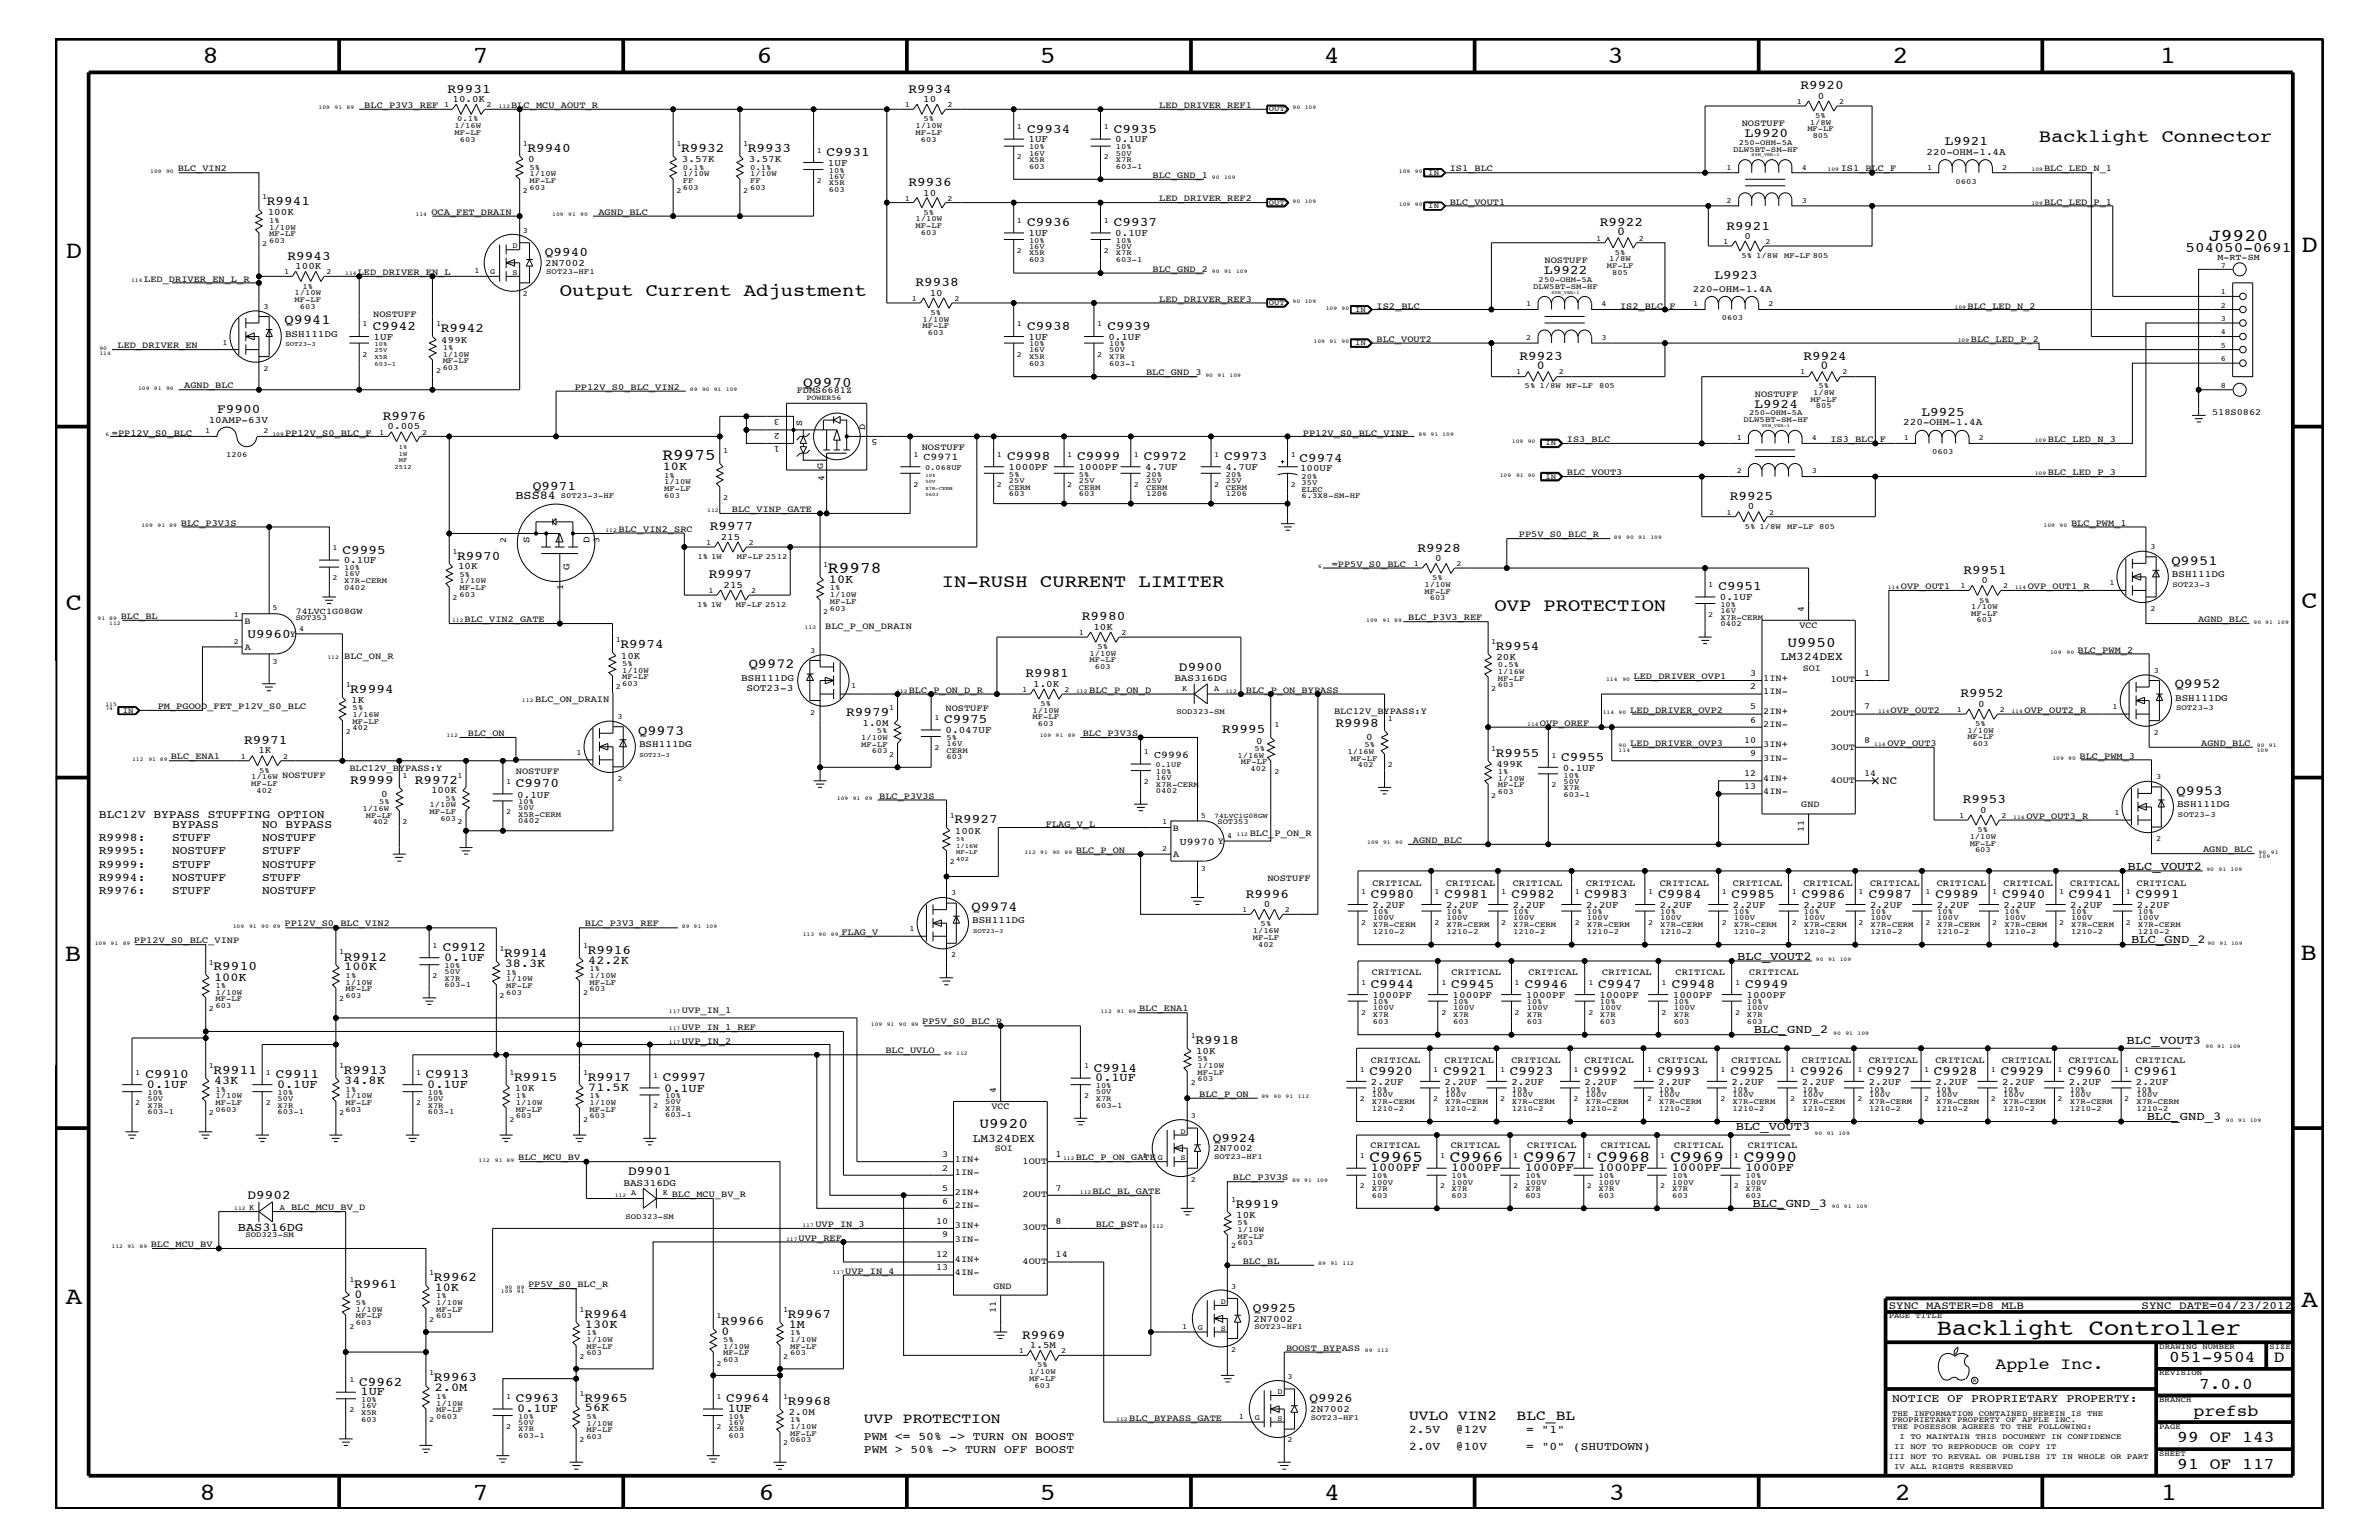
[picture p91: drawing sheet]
<svg xmlns="http://www.w3.org/2000/svg" width="432mm" height="279mm" viewBox="0 0 432 279" stroke-linecap="round" stroke-linejoin="round" font-family="sans-serif">
<defs><g id="words">
<g font-size="4.5">
<text x="36.7" y="11.5">8</text>
<text x="85.8" y="11.5">7</text>
<text x="137.3" y="11.5">6</text>
<text x="188.7" y="11.5">5</text>
<text x="240.3" y="11.5">4</text>
<text x="291.8" y="11.5">3</text>
<text x="343.5" y="11.5">2</text>
<text x="392" y="11.5">1</text>
<text x="11.9" y="46.8">D</text>
<text x="417.7" y="45.7">D</text>
<text x="11.9" y="110.6">C</text>
<text x="417.7" y="110.4">C</text>
<text x="11.8" y="174.3">B</text>
<text x="417.6" y="174.2">B</text>
<text x="11.9" y="236.7">A</text>
<text x="417.7" y="237.1">A</text>
<text x="36.2" y="272.1">8</text>
<text x="85.8" y="272.1">7</text>
<text x="137.7" y="272.1">6</text>
<text x="188.7" y="272.1">5</text>
<text x="240.4" y="272.1">4</text>
<text x="292" y="272.1">3</text>
<text x="343.9" y="272.1">2</text>
<text x="392.2" y="272.1">1</text>
</g>
<text font-size="4.1" x="351.5" y="242.3">Backlight Controller</text>
<g font-size="3.3">
<text x="370.1" y="25.9">Backlight Connector</text>
<text x="101.6" y="53.8">Output Current Adjustment</text>
<text x="170.9" y="106.5">IN-RUSH CURRENT LIMITER</text>
<text x="271.3" y="110.8">OVP PROTECTION</text>
</g>
<text font-size="3.2" x="400.9" y="43.7">J9920</text>
<g font-size="3">
<text x="120.2" y="83.5">R9975</text>
<text x="150.3" y="104">R9978</text>
<text x="248.6" y="210.8">C9965</text>
<text x="263.1" y="210.8">C9966</text>
<text x="276.5" y="210.8">C9967</text>
<text x="289.8" y="210.8">C9968</text>
<text x="303.2" y="210.8">C9969</text>
<text x="316.5" y="210.8">C9990</text>
<text x="362.2" y="248.4">Apple Inc.</text>
<text x="393.7" y="247.1">051-9504</text>
<text x="399.2" y="252">7.0.0</text>
<text x="412.7" y="247.1">D</text>
<text x="398.1" y="256.8">prefsb</text>
<text x="395.2" y="261.6">99 OF 143</text>
<text x="395.2" y="266.6">91 OF 117</text>
</g>
<g font-size="2.6">
<text x="396.7" y="45.7">504050-0691</text>
<text x="145.8" y="70.1">Q9970</text>
<text x="324.4" y="117.4">U9950</text>
<text x="177.8" y="204.7">U9920</text>
<text x="255.8" y="257.6">UVLO VIN2</text>
<text x="275.3" y="257.6">BLC_BL</text>
<text x="156.8" y="258.2">UVP PROTECTION</text>
</g>
<g font-size="2.5">
<text x="51.6" y="58.9">Q9941</text>
<text x="394.1" y="102.5">Q9951</text>
<text x="135.9" y="121.3">Q9972</text>
<text x="394.7" y="124.9">Q9952</text>
<text x="115.8" y="133.3">Q9973</text>
<text x="395.1" y="144.2">Q9953</text>
<text x="176.4" y="165.3">Q9974</text>
</g>
<g font-size="2.4">
<text x="81.2" y="16.8">R9931</text>
<text x="164.9" y="16.8">R9934</text>
<text x="326.8" y="16.2">R9920</text>
<text x="95.8" y="27.5">R9940</text>
<text x="123.6" y="27.5">R9932</text>
<text x="135.7" y="27.5">R9933</text>
<text x="150" y="28.3">C9931</text>
<text x="186.4" y="24.1">C9934</text>
<text x="202.2" y="24.1">C9935</text>
<text x="316.7" y="24.9">L9920</text>
<text x="353" y="26.4">L9921</text>
<text x="164.9" y="33.7">R9936</text>
<text x="48.4" y="37.3">R9941</text>
<text x="186.4" y="41">C9936</text>
<text x="202.2" y="41">C9937</text>
<text x="290.4" y="41">R9922</text>
<text x="313.4" y="41.7">R9921</text>
<text x="52.2" y="47.1">R9943</text>
<text x="98.9" y="46.5">Q9940</text>
<text x="166.2" y="51.9">R9938</text>
<text x="280.3" y="49.7">L9922</text>
<text x="311.2" y="50.7">L9923</text>
<text x="67.6" y="59.8">C9942</text>
<text x="186.4" y="59.8">C9938</text>
<text x="201" y="59.8">C9939</text>
<text x="80" y="60.3">R9942</text>
<text x="275.8" y="65.3">R9923</text>
<text x="327.4" y="65.3">R9924</text>
<text x="39.4" y="74.9">F9900</text>
<text x="69.5" y="76.2">R9976</text>
<text x="318.5" y="74">L9924</text>
<text x="348.8" y="75.5">L9925</text>
<text x="182.8" y="83.5">C9998</text>
<text x="195.5" y="83.5">C9999</text>
<text x="207.6" y="83.5">C9972</text>
<text x="222.2" y="83.5">C9973</text>
<text x="235.9" y="83.8">C9974</text>
<text x="96.7" y="88.9">Q9971</text>
<text x="314" y="90.7">R9925</text>
<text x="62.1" y="100.4">C9995</text>
<text x="83" y="101.5">R9970</text>
<text x="128.8" y="96.2">R9977</text>
<text x="257.3" y="100.1">R9928</text>
<text x="128.6" y="104.9">R9997</text>
<text x="311.9" y="107.1">C9951</text>
<text x="356.4" y="104.1">R9951</text>
<text x="196.4" y="112.6">R9980</text>
<text x="44.9" y="115.7">U9960</text>
<text x="112.6" y="117.6">R9974</text>
<text x="271.5" y="117.9">R9954</text>
<text x="63.6" y="125.8">R9994</text>
<text x="186.1" y="122.9">R9981</text>
<text x="214" y="121.7">D9900</text>
<text x="153.6" y="129.9">R9979</text>
<text x="171.4" y="131.3">C9975</text>
<text x="242.4" y="131.9">R9998</text>
<text x="355.8" y="126.5">R9952</text>
<text x="44.3" y="135">R9971</text>
<text x="221.8" y="133">R9995</text>
<text x="271.5" y="137.3">R9955</text>
<text x="63.6" y="142.2">R9999</text>
<text x="75.3" y="142.2">R9972</text>
<text x="93.6" y="142.9">C9970</text>
<text x="283.4" y="138">C9955</text>
<text x="173.2" y="149.4">R9927</text>
<text x="356.2" y="145.7">R9953</text>
<text x="226.1" y="162.8">R9996</text>
<text x="248.8" y="162.8">C9980</text>
<text x="262.2" y="162.8">C9981</text>
<text x="274.3" y="162.8">C9982</text>
<text x="287.6" y="162.8">C9983</text>
<text x="301" y="162.8">C9984</text>
<text x="314.3" y="162.8">C9985</text>
<text x="327.1" y="162.8">C9986</text>
<text x="339.2" y="162.8">C9987</text>
<text x="351.3" y="162.8">C9989</text>
<text x="363.4" y="162.8">C9940</text>
<text x="375.5" y="162.8">C9941</text>
<text x="387.7" y="162.8">C9991</text>
<text x="80.3" y="172.6">C9912</text>
<text x="91.5" y="173.7">R9914</text>
<text x="106.7" y="173.1">R9916</text>
<text x="38.8" y="176.1">R9910</text>
<text x="62.4" y="174.3">R9912</text>
<text x="248.8" y="179.3">C9944</text>
<text x="263.4" y="179.3">C9945</text>
<text x="276.8" y="179.3">C9946</text>
<text x="290.1" y="179.3">C9947</text>
<text x="303.4" y="179.3">C9948</text>
<text x="316.7" y="179.3">C9949</text>
<text x="217" y="189.4">R9918</text>
<text x="26.4" y="195.6">C9910</text>
<text x="38.8" y="194.8">R9911</text>
<text x="50" y="195.6">C9911</text>
<text x="62.4" y="194.8">R9913</text>
<text x="77.3" y="195.6">C9913</text>
<text x="93.3" y="196.1">R9915</text>
<text x="106.7" y="196.1">R9917</text>
<text x="120.3" y="196.2">C9997</text>
<text x="198.5" y="194.4">C9914</text>
<text x="248.6" y="195">C9920</text>
<text x="262" y="195">C9921</text>
<text x="274.1" y="195">C9923</text>
<text x="287.4" y="195">C9992</text>
<text x="300.7" y="195">C9993</text>
<text x="314.1" y="195">C9925</text>
<text x="326.8" y="195">C9926</text>
<text x="338.9" y="195">C9927</text>
<text x="351" y="195">C9928</text>
<text x="363.1" y="195">C9929</text>
<text x="375.3" y="195">C9960</text>
<text x="387.4" y="195">C9961</text>
<text x="220.1" y="207.1">Q9924</text>
<text x="114" y="213.2">D9901</text>
<text x="44.9" y="217.5">D9902</text>
<text x="224.3" y="219.1">R9919</text>
<text x="64.3" y="233.7">R9961</text>
<text x="78.7" y="232.4">R9962</text>
<text x="106.1" y="239.1">R9964</text>
<text x="143" y="239.1">R9967</text>
<text x="227.4" y="238">Q9925</text>
<text x="130.9" y="240.3">R9966</text>
<text x="185.5" y="242.9">R9969</text>
<text x="65.2" y="251.4">C9962</text>
<text x="78.7" y="250.6">R9963</text>
<text x="93.6" y="254.4">C9963</text>
<text x="106.1" y="254.3">R9965</text>
<text x="131.8" y="254.4">C9964</text>
<text x="143" y="254.9">R9968</text>
<text x="237.7" y="254.4">Q9926</text>
</g>
<g font-size="2.2">
<text x="293.5" y="42.7">0</text>
<text x="278.9" y="67">0</text>
<text x="330.4" y="67">0</text>
<text x="120.3" y="85.3">10K</text>
<text x="93.6" y="90.6">BSS84</text>
<text x="150.5" y="105.8">10K</text>
<text x="386.2" y="157.8">BLC_VOUT2</text>
<text x="386.8" y="171.1">BLC_GND_2</text>
<text x="38.9" y="177.9">100K</text>
<text x="62.5" y="176.1">100K</text>
<text x="80.6" y="174.4">0.1UF</text>
<text x="91.6" y="175.5">38.3K</text>
<text x="106.8" y="174.9">42.2K</text>
<text x="315.3" y="174.2">BLC_VOUT2</text>
<text x="318.3" y="187.5">BLC_GND_2</text>
<text x="386" y="189.3">BLC_VOUT3</text>
<text x="26.7" y="197.4">0.1UF</text>
<text x="38.9" y="196.7">43K</text>
<text x="50.3" y="197.4">0.1UF</text>
<text x="62.5" y="196.7">34.8K</text>
<text x="77.6" y="197.4">0.1UF</text>
<text x="106.8" y="197.9">71.5K</text>
<text x="198.8" y="196.2">0.1UF</text>
<text x="120.6" y="198.1">0.1UF</text>
<text x="389.6" y="203.2">BLC_GND_3</text>
<text x="315" y="205.1">BLC_VOUT3</text>
<text x="248.8" y="212.5">1000PF</text>
<text x="263.4" y="212.5">1000PF</text>
<text x="276.8" y="212.5">1000PF</text>
<text x="290.1" y="212.5">1000PF</text>
<text x="303.4" y="212.5">1000PF</text>
<text x="316.7" y="212.5">1000PF</text>
<text x="318.1" y="219">BLC_GND_3</text>
<text x="43.2" y="223.4">BAS316DG</text>
<text x="64.3" y="235.5">0</text>
<text x="78.9" y="234.3">10K</text>
<text x="106.2" y="240.9">130K</text>
<text x="131" y="242.2">0</text>
<text x="143.2" y="240.9">1M</text>
<text x="65.4" y="253.2">1UF</text>
<text x="78.9" y="252.4">2.0M</text>
<text x="93.9" y="256.2">0.1UF</text>
<text x="106.2" y="256.1">56K</text>
<text x="132.1" y="256.2">1UF</text>
</g>
<g font-size="2.1">
<text x="323.2" y="119.8">LM324DEX</text>
<text x="17.9" y="148.4">BLC12V BYPASS STUFFING OPTION</text>
<text x="17.9" y="155">R9995:</text>
<text x="17.9" y="152.6">R9998:</text>
<text x="31.2" y="155">NOSTUFF</text>
<text x="31.2" y="150.1">BYPASS</text>
<text x="31.2" y="152.6">STUFF</text>
<text x="47.6" y="150.1">NO BYPASS</text>
<text x="47.6" y="152.6">NOSTUFF</text>
<text x="47.6" y="155">STUFF</text>
<text x="17.9" y="157.4">R9999:</text>
<text x="17.9" y="159.9">R9994:</text>
<text x="31.2" y="157.4">STUFF</text>
<text x="31.2" y="159.9">NOSTUFF</text>
<text x="47.6" y="157.4">NOSTUFF</text>
<text x="47.6" y="159.9">STUFF</text>
<text x="17.9" y="162.2">R9976:</text>
<text x="31.2" y="162.2">STUFF</text>
<text x="47.6" y="162.2">NOSTUFF</text>
<text x="176.6" y="207.1">LM324DEX</text>
<text x="343.4" y="254.4">NOTICE OF PROPRIETARY PROPERTY:</text>
<text x="156.8" y="261.2">PWM &lt;= 50% -&gt; TURN ON BOOST</text>
<text x="156.8" y="263.6">PWM &gt; 50% -&gt; TURN OFF BOOST</text>
<text x="255.8" y="263">2.0V</text>
<text x="255.8" y="260">2.5V</text>
<text x="264.3" y="260">@12V</text>
<text x="264.3" y="263">@10V</text>
<text x="277" y="260">= &quot;1&quot;</text>
<text x="277" y="263">= &quot;0&quot; (SHUTDOWN)</text>
</g>
<g font-size="2">
<text x="341.6" y="142.3">NC</text>
<text x="342.8" y="237.4">SYNC_MASTER=D8_MLB</text>
<text x="388.7" y="237.4">SYNC_DATE=04/23/2012</text>
</g>
<g font-size="1.9">
<text x="167.6" y="83.5">C9971</text>
<text x="209.5" y="137.4">C9996</text>
<text x="214.2" y="153.3">U9970 Y</text>
</g>
<g font-size="1.8">
<text x="329.9" y="17.9">0</text>
<text x="82.1" y="18.5">10.0K</text>
<text x="167.6" y="18.5">10</text>
<text x="95.8" y="29.4">0</text>
<text x="123.8" y="29.4">3.57K</text>
<text x="135.9" y="29.4">3.57K</text>
<text x="186.7" y="25.9">1UF</text>
<text x="202.4" y="25.9">0.1UF</text>
<text x="349.7" y="28.1">220-OHM-1.4A</text>
<text x="150.3" y="30.2">1UF</text>
<text x="167.6" y="35.5">10</text>
<text x="48.6" y="39.1">100K</text>
<text x="186.7" y="42.9">1UF</text>
<text x="202.4" y="42.9">0.1UF</text>
<text x="316.7" y="43.4">0</text>
<text x="53.6" y="48.8">100K</text>
<text x="99" y="48.3">2N7002</text>
<text x="168.7" y="53.6">10</text>
<text x="307.3" y="52.9">220-OHM-1.4A</text>
<text x="51.7" y="61.1">BSH111DG</text>
<text x="67.8" y="61.7">1UF</text>
<text x="80.1" y="62.2">499K</text>
<text x="186.7" y="61.7">1UF</text>
<text x="201.2" y="61.7">0.1UF</text>
<text x="37.9" y="76.8">10AMP-63V</text>
<text x="70.4" y="77.9">0.005</text>
<text x="345.4" y="77.2">220-OHM-1.4A</text>
<text x="183" y="85.3">1000PF</text>
<text x="195.7" y="85.3">1000PF</text>
<text x="207.9" y="85.3">4.7UF</text>
<text x="222.4" y="85.3">4.7UF</text>
<text x="236" y="85.5">100UF</text>
<text x="317.2" y="92.4">0</text>
<text x="96.1" y="98.6" transform="rotate(-90 96.1 98.6)">S</text>
<text x="107" y="98.6" transform="rotate(-90 107 98.6)">D</text>
<text x="130.8" y="97.9">215</text>
<text x="260.5" y="101.8">0</text>
<text x="62.4" y="102.2">0.1UF</text>
<text x="83.1" y="103.3">10K</text>
<text x="103.4" y="103.5" transform="rotate(-90 103.4 103.5)">G</text>
<text x="131.3" y="106.6">215</text>
<text x="359.7" y="105.8">0</text>
<text x="394.2" y="104.7">BSH111DG</text>
<text x="312.2" y="108.9">0.1UF</text>
<text x="112.7" y="119.5">10K</text>
<text x="198.5" y="114.2">10K</text>
<text x="271.6" y="119.7">20K</text>
<text x="134.5" y="123.5">BSH111DG</text>
<text x="135.5" y="125.3">SOT23-3</text>
<text x="187.5" y="124.6">1.0K</text>
<text x="213.1" y="123.6">BAS316DG</text>
<text x="63.8" y="127.6">1K</text>
<text x="156.5" y="131.7">1.0M</text>
<text x="359.1" y="128.2">0</text>
<text x="394.8" y="127.1">BSH111DG</text>
<text x="46.9" y="136.7">1K</text>
<text x="116" y="135.5">BSH111DG</text>
<text x="171.6" y="133">0.047UF</text>
<text x="228" y="134.9">0</text>
<text x="248" y="134.2">0</text>
<text x="78.2" y="144">100K</text>
<text x="271.6" y="139.1">499K</text>
<text x="283.6" y="139.8">0.1UF</text>
<text x="69.2" y="144.6">0</text>
<text x="93.9" y="144.7">0.1UF</text>
<text x="359.4" y="147.5">0</text>
<text x="395.1" y="146.4">BSH111DG</text>
<text x="173.3" y="151.2">100K</text>
<text x="176.4" y="167.5">BSH111DG</text>
<text x="229.4" y="164.5">0</text>
<text x="249.1" y="164.7">2.2UF</text>
<text x="262.5" y="164.7">2.2UF</text>
<text x="274.6" y="164.7">2.2UF</text>
<text x="287.9" y="164.7">2.2UF</text>
<text x="301.2" y="164.7">2.2UF</text>
<text x="314.5" y="164.7">2.2UF</text>
<text x="327.3" y="164.7">2.2UF</text>
<text x="339.4" y="164.7">2.2UF</text>
<text x="351.5" y="164.7">2.2UF</text>
<text x="363.6" y="164.7">2.2UF</text>
<text x="375.8" y="164.7">2.2UF</text>
<text x="387.9" y="164.7">2.2UF</text>
<text x="249.1" y="181">1000PF</text>
<text x="263.7" y="181">1000PF</text>
<text x="276.9" y="181">1000PF</text>
<text x="290.3" y="181">1000PF</text>
<text x="303.6" y="181">1000PF</text>
<text x="317" y="181">1000PF</text>
<text x="217.1" y="191.2">10K</text>
<text x="93.5" y="197.9">10K</text>
<text x="248.8" y="196.8">2.2UF</text>
<text x="262.2" y="196.8">2.2UF</text>
<text x="274.3" y="196.8">2.2UF</text>
<text x="287.6" y="196.8">2.2UF</text>
<text x="301" y="196.8">2.2UF</text>
<text x="314.3" y="196.8">2.2UF</text>
<text x="327.1" y="196.8">2.2UF</text>
<text x="339.2" y="196.8">2.2UF</text>
<text x="351.3" y="196.8">2.2UF</text>
<text x="363.4" y="196.8">2.2UF</text>
<text x="375.5" y="196.8">2.2UF</text>
<text x="387.7" y="196.8">2.2UF</text>
<text x="220.2" y="208.9">2N7002</text>
<text x="113.2" y="215.2">BAS316DG</text>
<text x="224.4" y="220.9">10K</text>
<text x="227.5" y="239.9">2N7002</text>
<text x="186.9" y="244.5">1.5M</text>
<text x="143.2" y="256.7">2.0M</text>
<text x="237.8" y="256.2">2N7002</text>
</g>
<g font-size="1.7">
<text x="66.1" y="19.6">BLC_P3V3_REF</text>
<text x="92.8" y="19.6">BLC_MCU_AOUT_R</text>
<text x="210.4" y="19.6">LED_DRIVER_REF1</text>
<text x="316.1" y="22.9">NOSTUFF</text>
<text x="32.3" y="31.1">BLC_VIN2</text>
<text x="209.2" y="32.3">BLC_GND_1</text>
<text x="263.1" y="31.1">IS1_BLC</text>
<text x="334.1" y="31.1">IS1_BLC_F</text>
<text x="371" y="31.1">BLC_LED_N_1</text>
<text x="78.3" y="39">OCA_FET_DRAIN</text>
<text x="108.6" y="39">AGND_BLC</text>
<text x="210.4" y="36.5">LED_DRIVER_REF2</text>
<text x="263.1" y="37.2">BLC_VOUT1</text>
<text x="371" y="37.2">BLC_LED_P_1</text>
<text x="280.3" y="47.7">NOSTUFF</text>
<text x="26.2" y="51.1">LED_DRIVER_EN_L_R</text>
<text x="64.9" y="49.9">LED_DRIVER_EN_L</text>
<text x="209.2" y="49.3">BLC_GND_2</text>
<text x="67.7" y="57.5">NOSTUFF</text>
<text x="210.4" y="54.7">LED_DRIVER_REF3</text>
<text x="249.9" y="56">IS2_BLC</text>
<text x="294" y="56">IS2_BLC_F</text>
<text x="357.1" y="56">BLC_LED_N_2</text>
<text x="21.3" y="63.2">LED_DRIVER_EN</text>
<text x="249.9" y="62">BLC_VOUT2</text>
<text x="357.7" y="62">BLC_LED_P_2</text>
<text x="33.4" y="70.5">AGND_BLC</text>
<text x="104.3" y="70.7">PP12V_S0_BLC_VIN2</text>
<text x="144.6" y="71.3">FDMS6681Z</text>
<text x="208" y="68.1">BLC_GND_3</text>
<text x="318.5" y="72">NOSTUFF</text>
<text x="141.6" y="76.1" transform="rotate(-180 141.6 76.1)">3</text>
<text x="145.6" y="77.2" transform="rotate(-90 145.6 77.2)">S</text>
<text x="401.5" y="75.4">518S0862</text>
<text x="20.3" y="79">=PP12V_S0_BLC</text>
<text x="51.7" y="79">PP12V_S0_BLC_F</text>
<text x="141.6" y="78.5" transform="rotate(-180 141.6 78.5)">2</text>
<text x="141.6" y="80.9" transform="rotate(-180 141.6 80.9)">1</text>
<text x="157.1" y="78" transform="rotate(-90 157.1 78)">D</text>
<text x="159.3" y="79.7" transform="rotate(-180 159.3 79.7)">5</text>
<text x="167.3" y="81.6">NOSTUFF</text>
<text x="236.5" y="79">PP12V_S0_BLC_VINP</text>
<text x="284.4" y="80.2">IS3_BLC</text>
<text x="332.2" y="80.2">IS3_BLC_F</text>
<text x="371.7" y="80.2">BLC_LED_N_3</text>
<text x="149.4" y="85" transform="rotate(-90 149.4 85)">G</text>
<text x="149.6" y="87.2" transform="rotate(-90 149.6 87.2)">4</text>
<text x="284.4" y="86.2">BLC_VOUT3</text>
<text x="371.7" y="86.2">BLC_LED_P_3</text>
<text x="32.9" y="95.4">BLC_P3V3S</text>
<text x="132.8" y="92.9">BLC_VINP_GATE</text>
<text x="375.9" y="95.4">BLC_PWM_1</text>
<text x="91.9" y="98.5" transform="rotate(-90 91.9 98.5)">2</text>
<text x="108.8" y="98.5" transform="rotate(-90 108.8 98.5)">3</text>
<text x="112.3" y="96.5">BLC_VIN2_SRC</text>
<text x="275.7" y="97.4">PP5V_S0_BLC_R</text>
<text x="102.2" y="107" transform="rotate(-90 102.2 107)">1</text>
<text x="241.7" y="102.9">=PP5V_S0_BLC</text>
<text x="345" y="106.9">OVP_OUT1</text>
<text x="368" y="106.9">OVP_OUT1_R</text>
<text x="21.9" y="112.3">BLC_BL</text>
<text x="44.4" y="113.1">B</text>
<text x="84.3" y="112.9">BLC_VIN2_GATE</text>
<text x="255.6" y="112.6">BLC_P3V3_REF</text>
<text x="326.6" y="114">VCC</text>
<text x="327.4" y="111" transform="rotate(-90 327.4 111)">4</text>
<text x="398.9" y="112.9">AGND_BLC</text>
<text x="44.4" y="117.9">A</text>
<text x="52.6" y="115.6">Y</text>
<text x="62.5" y="119.6">BLC_ON_R</text>
<text x="149.8" y="114.2">BLC_P_ON_DRAIN</text>
<text x="377.1" y="118.4">BLC_PWM_2</text>
<text x="164.9" y="125.7">BLC_P_ON_D_R</text>
<text x="197.7" y="125.7">BLC_P_ON_D</text>
<text x="226.1" y="125.7">BLC_P_ON_BYPASS</text>
<text x="296.5" y="123.2">LED_DRIVER_OVP1</text>
<text x="317.7" y="122.6">3</text>
<text x="317.7" y="125.1">2</text>
<text x="320" y="123.5">1IN+</text>
<text x="320" y="125.9">1IN-</text>
<text x="327.2" y="121.7">SOI</text>
<text x="332.2" y="123.8">1OUT</text>
<text x="338.3" y="122.6">1</text>
<text x="28.6" y="128.7">PM_PGOOD_FET_P12V_S0_BLC</text>
<text x="97.1" y="127.4">BLC_ON_DRAIN</text>
<text x="171.6" y="129.1">NOSTUFF</text>
<text x="242.1" y="129.6">BLC12V_BYPASS:Y</text>
<text x="279.5" y="131.7">OVP_OREF</text>
<text x="295.9" y="129.3">LED_DRIVER_OVP2</text>
<text x="317.7" y="128.7">5</text>
<text x="317.7" y="131.1">6</text>
<text x="320" y="129.6">2IN+</text>
<text x="320" y="131.9">2IN-</text>
<text x="332.2" y="129.9">2OUT</text>
<text x="338.3" y="128.7">7</text>
<text x="343.2" y="129.3">OVP_OUT2</text>
<text x="367.5" y="129.3">OVP_OUT2_R</text>
<text x="31" y="137.8">BLC_ENA1</text>
<text x="84.9" y="133.5">BLC_ON</text>
<text x="196.5" y="133.5">BLC_P3V3S</text>
<text x="295.9" y="135.3">LED_DRIVER_OVP3</text>
<text x="316.6" y="134.7">10</text>
<text x="317.7" y="137.2">9</text>
<text x="320" y="135.6">3IN+</text>
<text x="332.2" y="136">3OUT</text>
<text x="338.3" y="134.7">8</text>
<text x="342.6" y="135.3">OVP_OUT3</text>
<text x="377.4" y="137.7">BLC_PWM_3</text>
<text x="399.5" y="135.3">AGND_BLC</text>
<text x="51.2" y="141.1">NOSTUFF</text>
<text x="63.4" y="139.8">BLC12V_BYPASS:Y</text>
<text x="93.6" y="140.4">NOSTUFF</text>
<text x="316.6" y="143.2">13</text>
<text x="316.6" y="140.8">12</text>
<text x="320" y="138">3IN-</text>
<text x="320" y="141.7">4IN+</text>
<text x="332.2" y="142">4OUT</text>
<text x="338.3" y="140.8">14</text>
<text x="159.6" y="144.9">BLC_P3V3S</text>
<text x="320" y="144">4IN-</text>
<text x="326.9" y="146.5">GND</text>
<text x="367.8" y="148.5">OVP_OUT3_R</text>
<text x="189.8" y="150.1">FLAG_V_L</text>
<text x="195.2" y="154.7">BLC_P_ON</text>
<text x="212.9" y="150.7">B</text>
<text x="212.9" y="155.5">A</text>
<text x="226.8" y="151.8">BLC_P_ON_R</text>
<text x="256.5" y="152.9">AGND_BLC</text>
<text x="327.4" y="150.9" transform="rotate(-90 327.4 150.9)">11</text>
<text x="399.9" y="154.6">AGND_BLC</text>
<text x="230" y="159.9">NOSTUFF</text>
<text x="249.1" y="160.8">CRITICAL</text>
<text x="262.5" y="160.8">CRITICAL</text>
<text x="274.6" y="160.8">CRITICAL</text>
<text x="287.9" y="160.8">CRITICAL</text>
<text x="301.2" y="160.8">CRITICAL</text>
<text x="314.5" y="160.8">CRITICAL</text>
<text x="327.3" y="160.8">CRITICAL</text>
<text x="339.4" y="160.8">CRITICAL</text>
<text x="351.5" y="160.8">CRITICAL</text>
<text x="363.6" y="160.8">CRITICAL</text>
<text x="375.8" y="160.8">CRITICAL</text>
<text x="387.9" y="160.8">CRITICAL</text>
<text x="24.3" y="171.1">PP12V_S0_BLC_VINP</text>
<text x="51.6" y="168.1">PP12V_S0_BLC_VIN2</text>
<text x="106.2" y="168.1">BLC_P3V3_REF</text>
<text x="152.7" y="169.7">FLAG_V</text>
<text x="249" y="176.8">CRITICAL</text>
<text x="263.5" y="176.8">CRITICAL</text>
<text x="277.5" y="176.8">CRITICAL</text>
<text x="290.8" y="176.8">CRITICAL</text>
<text x="304.1" y="176.8">CRITICAL</text>
<text x="317.5" y="176.8">CRITICAL</text>
<text x="123.8" y="183.8">UVP_IN_1</text>
<text x="167.4" y="185.9">PP5V_S0_BLC_R</text>
<text x="206.8" y="183.5">BLC_ENA1</text>
<text x="123.8" y="186.9">UVP_IN_1_REF</text>
<text x="123.8" y="189.3">UVP_IN_2</text>
<text x="160.7" y="191.1">BLC_UVLO</text>
<text x="248.8" y="192.9">CRITICAL</text>
<text x="262.2" y="192.9">CRITICAL</text>
<text x="274.3" y="192.9">CRITICAL</text>
<text x="287.6" y="192.9">CRITICAL</text>
<text x="301" y="192.9">CRITICAL</text>
<text x="314.3" y="192.9">CRITICAL</text>
<text x="327.1" y="192.9">CRITICAL</text>
<text x="339.2" y="192.9">CRITICAL</text>
<text x="351.3" y="192.9">CRITICAL</text>
<text x="363.4" y="192.9">CRITICAL</text>
<text x="375.5" y="192.9">CRITICAL</text>
<text x="387.7" y="192.9">CRITICAL</text>
<text x="180" y="201.3">VCC</text>
<text x="180.8" y="198.2" transform="rotate(-90 180.8 198.2)">4</text>
<text x="217.7" y="199">BLC_P_ON</text>
<text x="171" y="209.9">3</text>
<text x="180.6" y="208.9">SOI</text>
<text x="191.6" y="209.9">1</text>
<text x="248.8" y="208.3">CRITICAL</text>
<text x="263.3" y="208.3">CRITICAL</text>
<text x="277.2" y="208.3">CRITICAL</text>
<text x="290.6" y="208.3">CRITICAL</text>
<text x="303.9" y="208.3">CRITICAL</text>
<text x="317.2" y="208.3">CRITICAL</text>
<text x="94.1" y="210.5">BLC_MCU_BV</text>
<text x="171" y="212.4">2</text>
<text x="173.3" y="210.8">1IN+</text>
<text x="173.3" y="213.2">1IN-</text>
<text x="185.6" y="211.1">1OUT</text>
<text x="195.2" y="210.5">BLC_P_ON_GATE</text>
<text x="223.8" y="214.2">BLC_P3V3S</text>
<text x="52.8" y="219.6">BLC_MCU_BV_D</text>
<text x="121.9" y="217.2">BLC_MCU_BV_R</text>
<text x="171" y="216">5</text>
<text x="171" y="218.4">6</text>
<text x="173.3" y="216.9">2IN+</text>
<text x="173.3" y="219.2">2IN-</text>
<text x="185.6" y="217.2">2OUT</text>
<text x="191.6" y="216">7</text>
<text x="198.3" y="216.6">BLC_BL_GATE</text>
<text x="27.3" y="226.3">BLC_MCU_BV</text>
<text x="144.9" y="225.1">UVP_REF</text>
<text x="148" y="222.6">UVP_IN_3</text>
<text x="169.9" y="222">10</text>
<text x="171" y="224.5">9</text>
<text x="173.3" y="222.9">3IN+</text>
<text x="173.3" y="225.3">3IN-</text>
<text x="185.6" y="223.2">3OUT</text>
<text x="191.6" y="222">8</text>
<text x="198.9" y="222.6">BLC_BST</text>
<text x="95.8" y="233.5">PP5V_S0_BLC_R</text>
<text x="153.4" y="231.1">UVP_IN_4</text>
<text x="169.9" y="230.5">13</text>
<text x="169.9" y="228.1">12</text>
<text x="173.3" y="231.3">4IN-</text>
<text x="173.3" y="229">4IN+</text>
<text x="180.3" y="233.8">GND</text>
<text x="185.6" y="229.3">4OUT</text>
<text x="191.6" y="228.1">14</text>
<text x="225.6" y="229.3">BLC_BL</text>
<text x="180.8" y="238.2" transform="rotate(-90 180.8 238.2)">11</text>
<text x="233.4" y="245.1">BOOST_BYPASS</text>
<text x="205" y="257.8">BLC_BYPASS_GATE</text>
</g>
<g font-size="1.6">
<text x="402.5" y="47.1">M-RT-SM</text>
<text x="53.7" y="111.4">74LVC1G08GW</text>
</g>
<g font-size="1.4">
<text x="80.6" y="19.5">1</text>
<text x="82.5" y="23.2">1/16W</text>
<text x="83" y="22">0.1%</text>
<text x="88.3" y="19.5">2</text>
<text x="164.3" y="19.5">1</text>
<text x="166.2" y="23.2">1/10W</text>
<text x="167.6" y="22">5%</text>
<text x="172" y="19.5">2</text>
<text x="184.6" y="23.5">1</text>
<text x="200.3" y="23.5">1</text>
<text x="230.3" y="20.2">OUT</text>
<text x="326.1" y="18.8">1</text>
<text x="328" y="23.8">MF-LF</text>
<text x="328.5" y="22.6">1/8W</text>
<text x="329.5" y="21.4">5%</text>
<text x="333.8" y="18.8">2</text>
<text x="82.5" y="24.4">MF-LF</text>
<text x="83.5" y="25.7">603</text>
<text x="94.9" y="26.5">1</text>
<text x="122.8" y="26.5">1</text>
<text x="134.9" y="26.5">1</text>
<text x="148.3" y="27.7">1</text>
<text x="166.2" y="24.4">MF-LF</text>
<text x="167.1" y="25.7">603</text>
<text x="184.6" y="28.9">2</text>
<text x="186.8" y="28.2">16V</text>
<text x="186.8" y="29.4">X5R</text>
<text x="186.8" y="27.1">10%</text>
<text x="200.3" y="28.9">2</text>
<text x="202.5" y="28.2">50V</text>
<text x="202.5" y="29.4">X7R</text>
<text x="202.5" y="27.1">10%</text>
<text x="314.6" y="27.5">DLW5BT-SM-HF</text>
<text x="315.6" y="26.3">250-OHM-5A</text>
<text x="329" y="25">805</text>
<text x="94.9" y="35">2</text>
<text x="96.1" y="30.8">5%</text>
<text x="96.1" y="34.4">603</text>
<text x="96.1" y="33.1">MF-LF</text>
<text x="96.1" y="31.9">1/10W</text>
<text x="122.8" y="35">2</text>
<text x="124" y="30.8">0.1%</text>
<text x="124" y="31.9">1/10W</text>
<text x="124" y="33.1">FF</text>
<text x="124" y="34.4">603</text>
<text x="134.9" y="35">2</text>
<text x="136.1" y="33.1">FF</text>
<text x="136.1" y="31.9">1/10W</text>
<text x="136.1" y="30.8">0.1%</text>
<text x="136.1" y="34.4">603</text>
<text x="148.3" y="33.1">2</text>
<text x="150.5" y="33.6">X5R</text>
<text x="150.5" y="32.5">16V</text>
<text x="150.5" y="34.8">603</text>
<text x="150.5" y="31.4">10%</text>
<text x="186.8" y="30.6">603</text>
<text x="202.5" y="30.6">603-1</text>
<text x="259.2" y="31.7">IN</text>
<text x="313.4" y="30.8">1</text>
<text x="327.1" y="30.8">4</text>
<text x="349.8" y="30.8">1</text>
<text x="354.9" y="33.3">0603</text>
<text x="363.4" y="30.8">2</text>
<text x="47.6" y="36.2">1</text>
<text x="48.9" y="41.7">1/10W</text>
<text x="48.9" y="40.4">1%</text>
<text x="164.3" y="36.4">1</text>
<text x="166.2" y="40.2">1/10W</text>
<text x="166.2" y="41.4">MF-LF</text>
<text x="167.6" y="39">5%</text>
<text x="172" y="36.4">2</text>
<text x="184.6" y="40.4">1</text>
<text x="200.3" y="40.4">1</text>
<text x="230.3" y="37.2">OUT</text>
<text x="259.2" y="37.8">IN</text>
<text x="313.4" y="36.8">2</text>
<text x="327.1" y="36.8">3</text>
<text x="47.6" y="44.6">2</text>
<text x="48.9" y="44.1">603</text>
<text x="48.9" y="42.9">MF-LF</text>
<text x="93" y="45.1">D</text>
<text x="94.9" y="42.3">3</text>
<text x="167.1" y="42.6">603</text>
<text x="184.6" y="45.9">2</text>
<text x="186.8" y="47.6">603</text>
<text x="186.8" y="44.1">10%</text>
<text x="186.8" y="46.3">X5R</text>
<text x="186.8" y="45.2">16V</text>
<text x="200.3" y="45.9">2</text>
<text x="202.5" y="45.2">50V</text>
<text x="202.5" y="46.3">X7R</text>
<text x="202.5" y="47.6">603-1</text>
<text x="202.5" y="44.1">10%</text>
<text x="289.7" y="43.7">1</text>
<text x="292.1" y="47.4">1/8W</text>
<text x="293.1" y="46.3">5%</text>
<text x="297.4" y="43.7">2</text>
<text x="312.8" y="44.3">1</text>
<text x="316.1" y="46.8">5% 1/8W</text>
<text x="320.5" y="44.3">2</text>
<text x="323.8" y="46.8">MF-LF 805</text>
<text x="51.6" y="49.7">1</text>
<text x="53.5" y="53.5">1/10W</text>
<text x="54.9" y="52.4">1%</text>
<text x="59.3" y="49.7">2</text>
<text x="86.1" y="49.6">1</text>
<text x="89" y="49.7">G</text>
<text x="93" y="49.9">S</text>
<text x="94.9" y="53.8">2</text>
<text x="99.1" y="49.6">SOT23-HF1</text>
<text x="278.3" y="52.4">DLW5BT-SM-HF</text>
<text x="279.3" y="51.1">250-OHM-5A</text>
<text x="291.6" y="48.7">MF-LF</text>
<text x="292.6" y="49.9">805</text>
<text x="403.1" y="53.4">1</text>
<text x="403.1" y="48.5">7</text>
<text x="47.8" y="56">3</text>
<text x="53.5" y="54.7">MF-LF</text>
<text x="54.4" y="56">603</text>
<text x="65.8" y="59.2">1</text>
<text x="79.2" y="59.2">1</text>
<text x="165.5" y="54.6">1</text>
<text x="167.4" y="59.5">MF-LF</text>
<text x="167.4" y="58.4">1/10W</text>
<text x="168.9" y="57.2">5%</text>
<text x="173.2" y="54.6">2</text>
<text x="184.6" y="59.2">1</text>
<text x="199.1" y="59.2">1</text>
<text x="230.3" y="55.3">OUT</text>
<text x="246" y="56.6">IN</text>
<text x="277" y="55.6">1</text>
<text x="290.7" y="55.6">4</text>
<text x="307.3" y="55.6">1</text>
<text x="312.5" y="58.1">0603</text>
<text x="321" y="55.6">2</text>
<text x="403.1" y="55.8">2</text>
<text x="403.1" y="58.3">3</text>
<text x="40.4" y="62.5">1</text>
<text x="65.8" y="64.7">2</text>
<text x="80.3" y="65.9">MF-LF</text>
<text x="80.3" y="63.4">1%</text>
<text x="80.3" y="64.7">1/10W</text>
<text x="168.4" y="60.8">603</text>
<text x="184.6" y="64.7">2</text>
<text x="186.8" y="64">16V</text>
<text x="186.8" y="62.9">10%</text>
<text x="186.8" y="65.1">X5R</text>
<text x="199.1" y="64.7">2</text>
<text x="201.3" y="64">50V</text>
<text x="201.3" y="62.9">10%</text>
<text x="201.3" y="65.1">X7R</text>
<text x="246" y="62.6">IN</text>
<text x="277" y="61.7">2</text>
<text x="290.7" y="61.7">3</text>
<text x="403.1" y="60.6">4</text>
<text x="403.1" y="63.1">5</text>
<text x="403.1" y="65.6">6</text>
<text x="47.8" y="67.3">2</text>
<text x="79.2" y="67.7">2</text>
<text x="80.3" y="67.1">603</text>
<text x="186.8" y="66.4">603</text>
<text x="201.3" y="66.4">603-1</text>
<text x="275.2" y="67.9">1</text>
<text x="276.7" y="70.5">5% 1/8W</text>
<text x="283" y="67.9">2</text>
<text x="284.4" y="70.5">MF-LF</text>
<text x="290.2" y="70.5">805</text>
<text x="326.7" y="67.9">1</text>
<text x="329.1" y="71.7">1/8W</text>
<text x="330.1" y="70.5">5%</text>
<text x="334.4" y="67.9">2</text>
<text x="403.1" y="70.4">8</text>
<text x="146.4" y="72.6">POWER56</text>
<text x="316.4" y="76.7">DLW5BT-SM-HF</text>
<text x="317.5" y="75.4">250-OHM-5A</text>
<text x="328.6" y="72.9">MF-LF</text>
<text x="329.6" y="74.1">805</text>
<text x="37.3" y="78.6">1</text>
<text x="41.1" y="82.8">1206</text>
<text x="47.8" y="78.6">2</text>
<text x="68.8" y="78.9">1</text>
<text x="76.6" y="78.9">2</text>
<text x="131.2" y="82.2">1</text>
<text x="165.8" y="82.8">1</text>
<text x="180.9" y="82.8">1</text>
<text x="193.7" y="82.8">1</text>
<text x="205.8" y="82.8">1</text>
<text x="220.4" y="82.8">1</text>
<text x="234.3" y="82.8">1</text>
<text x="280.5" y="80.8">IN</text>
<text x="315.2" y="79.9">1</text>
<text x="328.8" y="79.9">4</text>
<text x="345.5" y="79.9">1</text>
<text x="350.7" y="82.4">0603</text>
<text x="359.2" y="79.9">2</text>
<text x="120.6" y="86.6">1%</text>
<text x="120.6" y="87.8">1/10W</text>
<text x="120.6" y="89">MF-LF</text>
<text x="165.8" y="88.3">2</text>
<text x="167.9" y="85.3">0.068UF</text>
<text x="180.9" y="88.3">2</text>
<text x="183.1" y="87.6">25V</text>
<text x="183.1" y="86.5">5%</text>
<text x="183.1" y="88.8">CERM</text>
<text x="193.7" y="88.3">2</text>
<text x="195.8" y="86.5">5%</text>
<text x="195.8" y="88.8">CERM</text>
<text x="195.8" y="87.6">25V</text>
<text x="205.8" y="88.3">2</text>
<text x="208" y="88.8">CERM</text>
<text x="208" y="87.6">25V</text>
<text x="208" y="86.5">20%</text>
<text x="220.4" y="88.3">2</text>
<text x="222.5" y="87.6">25V</text>
<text x="222.5" y="86.5">20%</text>
<text x="222.5" y="88.8">CERM</text>
<text x="234.3" y="88.3">2</text>
<text x="236.2" y="86.9">20%</text>
<text x="236.2" y="88.1">35V</text>
<text x="236.2" y="89.2">ELEC</text>
<text x="280.5" y="86.9">IN</text>
<text x="315.2" y="85.9">2</text>
<text x="328.8" y="85.9">3</text>
<text x="101.8" y="90.4">S0T23-3-HF</text>
<text x="120.6" y="90.3">603</text>
<text x="131.2" y="90.7">2</text>
<text x="183.1" y="90">603</text>
<text x="195.8" y="90">603</text>
<text x="208" y="90">1206</text>
<text x="222.5" y="90">1206</text>
<text x="236.2" y="90.4">6.3X8-SM-HF</text>
<text x="313.4" y="93.4">1</text>
<text x="316.7" y="96">5% 1/8W</text>
<text x="321.1" y="93.4">2</text>
<text x="324.4" y="96">MF-LF 805</text>
<text x="60.4" y="99.8">1</text>
<text x="82.1" y="100.4">1</text>
<text x="126.6" y="101.4">1% 1W</text>
<text x="128.2" y="98.8">1</text>
<text x="133.7" y="101.4">MF-LF 2512</text>
<text x="135.9" y="98.8">2</text>
<text x="390.3" y="99.6">3</text>
<text x="60.4" y="105.3">2</text>
<text x="62.5" y="105.8">X7R-CERM</text>
<text x="62.5" y="104.6">16V</text>
<text x="62.5" y="103.5">10%</text>
<text x="62.5" y="107">0402</text>
<text x="83.4" y="105.9">1/10W</text>
<text x="83.4" y="107.1">MF-LF</text>
<text x="83.4" y="104.7">5%</text>
<text x="128.6" y="107.6">1</text>
<text x="136.3" y="107.6">2</text>
<text x="149.4" y="102.9">1</text>
<text x="150.6" y="107.1">1%</text>
<text x="256.6" y="102.7">1</text>
<text x="258.5" y="106.5">1/10W</text>
<text x="258.5" y="107.7">MF-LF</text>
<text x="260" y="105.3">5%</text>
<text x="264.3" y="102.7">2</text>
<text x="310" y="106.5">1</text>
<text x="355.9" y="106.7">1</text>
<text x="363.6" y="106.7">2</text>
<text x="382.9" y="106.1">1</text>
<text x="394.3" y="106.5">SOT23-3</text>
<text x="42.4" y="111.9">1</text>
<text x="49.5" y="110.8">5</text>
<text x="53.7" y="112.6">SOT353</text>
<text x="82.1" y="108.9">2</text>
<text x="83.4" y="108.3">603</text>
<text x="126.5" y="110.2">1% 1W</text>
<text x="133.6" y="110.2">MF-LF 2512</text>
<text x="149.4" y="111.4">2</text>
<text x="150.6" y="108.3">1/10W</text>
<text x="150.6" y="109.5">MF-LF</text>
<text x="150.6" y="110.8">603</text>
<text x="259.5" y="108.9">603</text>
<text x="310" y="112">2</text>
<text x="312.3" y="110.2">10%</text>
<text x="312.3" y="111.2">16V</text>
<text x="312.3" y="112.5">X7R-CERM</text>
<text x="312.3" y="113.7">0402</text>
<text x="357.8" y="110.5">1/10W</text>
<text x="357.8" y="111.7">MF-LF</text>
<text x="358.7" y="112.9">603</text>
<text x="359.2" y="109.3">5%</text>
<text x="390.3" y="110.9">2</text>
<text x="42.4" y="116.8">2</text>
<text x="54.3" y="114.4">4</text>
<text x="111.8" y="116.5">1</text>
<text x="147.1" y="118.4">3</text>
<text x="195.8" y="115.3">1</text>
<text x="197.7" y="119">1/10W</text>
<text x="199.2" y="117.8">5%</text>
<text x="203.5" y="115.3">2</text>
<text x="270.7" y="116.8">1</text>
<text x="49.5" y="120.4">3</text>
<text x="62.7" y="124.6">1</text>
<text x="111.8" y="125.1">2</text>
<text x="112.9" y="120.8">5%</text>
<text x="112.9" y="122">1/10W</text>
<text x="112.9" y="124.4">603</text>
<text x="112.9" y="123.2">MF-LF</text>
<text x="154.5" y="124.9">1</text>
<text x="185.5" y="125.5">1</text>
<text x="193.2" y="125.5">2</text>
<text x="197.7" y="120.2">MF-LF</text>
<text x="198.7" y="121.4">603</text>
<text x="214.5" y="125.3">K</text>
<text x="220.4" y="125.3">A</text>
<text x="270.7" y="125.3">2</text>
<text x="271.9" y="123.5">MF-LF</text>
<text x="271.9" y="124.7">603</text>
<text x="271.9" y="121">0.5%</text>
<text x="271.9" y="122.3">1/16W</text>
<text x="390.9" y="122">3</text>
<text x="22.3" y="129.3">IN</text>
<text x="64" y="130.2">1/16W</text>
<text x="64" y="128.9">5%</text>
<text x="64" y="131.3">MF-LF</text>
<text x="112.1" y="130.4">3</text>
<text x="147.1" y="129.7">2</text>
<text x="161.4" y="128.8">1</text>
<text x="169.6" y="130.7">1</text>
<text x="187.4" y="130.5">MF-LF</text>
<text x="187.4" y="129.3">1/10W</text>
<text x="188.4" y="131.7">603</text>
<text x="188.8" y="128">5%</text>
<text x="213.5" y="129.6">SOD323-SM</text>
<text x="231.3" y="131.9">1</text>
<text x="251.9" y="130.8">1</text>
<text x="355.2" y="129.1">1</text>
<text x="358.5" y="131.7">5%</text>
<text x="363" y="129.1">2</text>
<text x="383.5" y="128.6">1</text>
<text x="395" y="128.9">SOT23-3</text>
<text x="43.7" y="137.7">1</text>
<text x="51.4" y="137.7">2</text>
<text x="62.7" y="133.2">2</text>
<text x="64" y="132.5">402</text>
<text x="104.6" y="136.9">1</text>
<text x="156.3" y="135.5">MF-LF</text>
<text x="156.3" y="134.2">1/10W</text>
<text x="158.2" y="136.7">603</text>
<text x="159.2" y="133">5%</text>
<text x="161.4" y="137.3">2</text>
<text x="169.6" y="136.1">2</text>
<text x="171.8" y="137.8">603</text>
<text x="171.8" y="134.2">5%</text>
<text x="171.8" y="135.3">16V</text>
<text x="171.8" y="136.6">CERM</text>
<text x="207.6" y="136.8">1</text>
<text x="224.6" y="137.4">1/16W</text>
<text x="227.7" y="136.2">5%</text>
<text x="244.6" y="136.8">1/16W</text>
<text x="247.6" y="135.6">5%</text>
<text x="270.7" y="136.2">1</text>
<text x="281.6" y="137.4">1</text>
<text x="357.1" y="133">1/10W</text>
<text x="357.1" y="134.1">MF-LF</text>
<text x="358.1" y="135.3">603</text>
<text x="390.9" y="133.3">2</text>
<text x="45.6" y="142.6">MF-LF</text>
<text x="45.6" y="141.4">1/16W</text>
<text x="46.6" y="143.9">402</text>
<text x="47" y="140.2">5%</text>
<text x="73.1" y="141.1">1</text>
<text x="83.1" y="141.1">1</text>
<text x="91.9" y="142.3">1</text>
<text x="112.1" y="141.7">2</text>
<text x="207.6" y="142.3">2</text>
<text x="209.7" y="139.2">0.1UF</text>
<text x="209.8" y="144">0402</text>
<text x="209.8" y="140.4">10%</text>
<text x="209.8" y="141.5">16V</text>
<text x="209.8" y="142.8">X7R-CERM</text>
<text x="225.2" y="138.6">MF-LF</text>
<text x="227" y="139.8">402</text>
<text x="231.3" y="140.4">2</text>
<text x="245.2" y="138">MF-LF</text>
<text x="246.5" y="139.2">402</text>
<text x="251.9" y="139.2">2</text>
<text x="271.9" y="140.4">1%</text>
<text x="271.9" y="142.9">MF-LF</text>
<text x="271.9" y="141.7">1/10W</text>
<text x="281.6" y="142.9">2</text>
<text x="283.8" y="141.1">10%</text>
<text x="283.8" y="142.2">50V</text>
<text x="283.8" y="143.4">X7R</text>
<text x="391.3" y="141.3">3</text>
<text x="65.8" y="147.1">1/16W</text>
<text x="66.4" y="148.4">MF-LF</text>
<text x="67.6" y="149.5">402</text>
<text x="68.8" y="145.9">5%</text>
<text x="73.1" y="149.5">2</text>
<text x="78" y="147.7">MF-LF</text>
<text x="78" y="146.5">1/10W</text>
<text x="79.9" y="149">603</text>
<text x="80.9" y="145.3">5%</text>
<text x="83.1" y="149.5">2</text>
<text x="91.9" y="147.7">2</text>
<text x="94.1" y="145.9">10%</text>
<text x="94.1" y="147">50V</text>
<text x="94.1" y="149.4">0402</text>
<text x="94.1" y="148.2">X5R-CERM</text>
<text x="172.4" y="148.4">1</text>
<text x="210.9" y="149.5">1</text>
<text x="217.9" y="148.4">5</text>
<text x="221" y="149.5">SOT353</text>
<text x="270.7" y="144.7">2</text>
<text x="271.9" y="144">603</text>
<text x="283.8" y="144.6">603-1</text>
<text x="355.6" y="148.5">1</text>
<text x="363.3" y="148.5">2</text>
<text x="383.8" y="147.9">1</text>
<text x="395.3" y="148.2">SOT23-3</text>
<text x="210.9" y="154.4">2</text>
<text x="222.8" y="152">4</text>
<text x="357.5" y="152.2">1/10W</text>
<text x="357.5" y="153.4">MF-LF</text>
<text x="358.5" y="154.6">603</text>
<text x="358.9" y="151">5%</text>
<text x="391.3" y="152.6">2</text>
<text x="172.4" y="156.8">2</text>
<text x="217.9" y="158">3</text>
<text x="172.6" y="162.4">3</text>
<text x="225.5" y="165.5">1</text>
<text x="233.2" y="165.5">2</text>
<text x="247.1" y="167.8">2</text>
<text x="247.1" y="162.2">1</text>
<text x="249.2" y="165.9">10%</text>
<text x="249.2" y="167">100V</text>
<text x="260.3" y="167.8">2</text>
<text x="260.3" y="162.2">1</text>
<text x="262.6" y="167">100V</text>
<text x="262.6" y="165.9">10%</text>
<text x="272.5" y="167.8">2</text>
<text x="272.5" y="162.2">1</text>
<text x="274.7" y="165.9">10%</text>
<text x="274.7" y="167">100V</text>
<text x="285.8" y="167.8">2</text>
<text x="285.8" y="162.2">1</text>
<text x="288" y="165.9">10%</text>
<text x="288" y="167">100V</text>
<text x="299.1" y="167.8">2</text>
<text x="299.1" y="162.2">1</text>
<text x="301.3" y="165.9">10%</text>
<text x="301.3" y="167">100V</text>
<text x="312.5" y="167.8">2</text>
<text x="312.5" y="162.2">1</text>
<text x="314.7" y="165.9">10%</text>
<text x="314.7" y="167">100V</text>
<text x="325.2" y="167.8">2</text>
<text x="325.2" y="162.2">1</text>
<text x="327.4" y="167">100V</text>
<text x="327.4" y="165.9">10%</text>
<text x="337.3" y="167.8">2</text>
<text x="337.3" y="162.2">1</text>
<text x="339.5" y="167">100V</text>
<text x="339.5" y="165.9">10%</text>
<text x="349.5" y="167.8">2</text>
<text x="349.5" y="162.2">1</text>
<text x="351.6" y="165.9">10%</text>
<text x="351.6" y="167">100V</text>
<text x="361.6" y="167.8">2</text>
<text x="361.6" y="162.2">1</text>
<text x="363.8" y="165.9">10%</text>
<text x="363.8" y="167">100V</text>
<text x="373.7" y="167.8">2</text>
<text x="373.7" y="162.2">1</text>
<text x="375.9" y="165.9">10%</text>
<text x="375.9" y="167">100V</text>
<text x="385.8" y="167.8">2</text>
<text x="385.8" y="162.2">1</text>
<text x="388" y="167">100V</text>
<text x="388" y="165.9">10%</text>
<text x="61.6" y="173.2">1</text>
<text x="78.5" y="172">1</text>
<text x="90.7" y="172.6">1</text>
<text x="105.8" y="172">1</text>
<text x="165.1" y="168.9">1</text>
<text x="172.6" y="173.7">2</text>
<text x="227.4" y="170.5">MF-LF</text>
<text x="227.4" y="169.3">1/16W</text>
<text x="228.3" y="171.7">402</text>
<text x="228.8" y="168.1">5%</text>
<text x="249.2" y="169.4">1210-2</text>
<text x="249.2" y="168.2">X7R-CERM</text>
<text x="262.6" y="168.2">X7R-CERM</text>
<text x="262.6" y="169.4">1210-2</text>
<text x="274.7" y="168.2">X7R-CERM</text>
<text x="274.7" y="169.4">1210-2</text>
<text x="288" y="168.2">X7R-CERM</text>
<text x="288" y="169.4">1210-2</text>
<text x="301.3" y="168.2">X7R-CERM</text>
<text x="301.3" y="169.4">1210-2</text>
<text x="314.7" y="168.2">X7R-CERM</text>
<text x="314.7" y="169.4">1210-2</text>
<text x="327.4" y="168.2">X7R-CERM</text>
<text x="327.4" y="169.4">1210-2</text>
<text x="339.5" y="168.2">X7R-CERM</text>
<text x="339.5" y="169.4">1210-2</text>
<text x="351.6" y="168.2">X7R-CERM</text>
<text x="351.6" y="169.4">1210-2</text>
<text x="363.8" y="168.2">X7R-CERM</text>
<text x="363.8" y="169.4">1210-2</text>
<text x="375.9" y="168.2">X7R-CERM</text>
<text x="375.9" y="169.4">1210-2</text>
<text x="388" y="168.2">X7R-CERM</text>
<text x="388" y="169.4">1210-2</text>
<text x="37.9" y="175">1</text>
<text x="39.1" y="179.3">1%</text>
<text x="62.7" y="177.4">1%</text>
<text x="62.7" y="179.9">MF-LF</text>
<text x="62.7" y="178.7">1/10W</text>
<text x="78.5" y="177.4">2</text>
<text x="80.7" y="179.1">603-1</text>
<text x="80.7" y="176.7">50V</text>
<text x="80.7" y="175.6">10%</text>
<text x="80.7" y="177.9">X7R</text>
<text x="91.9" y="179.3">MF-LF</text>
<text x="91.9" y="178">1/10W</text>
<text x="91.9" y="176.8">1%</text>
<text x="107" y="178.7">MF-LF</text>
<text x="107" y="177.4">1/10W</text>
<text x="107" y="176.2">1%</text>
<text x="107" y="179.9">603</text>
<text x="247.1" y="178.7">1</text>
<text x="261.6" y="178.7">1</text>
<text x="274.9" y="178.7">1</text>
<text x="288.3" y="178.7">1</text>
<text x="301.6" y="178.7">1</text>
<text x="315" y="178.7">1</text>
<text x="37.9" y="183.5">2</text>
<text x="39.1" y="181.6">MF-LF</text>
<text x="39.1" y="182.9">603</text>
<text x="39.1" y="180.5">1/10W</text>
<text x="61.6" y="181.6">2</text>
<text x="62.7" y="181">603</text>
<text x="90.7" y="181">2</text>
<text x="91.9" y="180.5">603</text>
<text x="105.8" y="180.5">2</text>
<text x="247.1" y="184.1">2</text>
<text x="249.2" y="183.3">100V</text>
<text x="249.2" y="182.2">10%</text>
<text x="249.2" y="184.6">X7R</text>
<text x="249.2" y="185.8">603</text>
<text x="261.6" y="184.1">2</text>
<text x="263.7" y="183.3">100V</text>
<text x="263.7" y="185.8">603</text>
<text x="263.7" y="184.6">X7R</text>
<text x="263.7" y="182.2">10%</text>
<text x="274.9" y="184.1">2</text>
<text x="277.1" y="183.3">100V</text>
<text x="277.1" y="185.8">603</text>
<text x="277.1" y="182.2">10%</text>
<text x="277.1" y="184.6">X7R</text>
<text x="288.3" y="184.1">2</text>
<text x="290.4" y="185.8">603</text>
<text x="290.4" y="184.6">X7R</text>
<text x="290.4" y="183.3">100V</text>
<text x="290.4" y="182.2">10%</text>
<text x="301.6" y="184.1">2</text>
<text x="303.8" y="183.3">100V</text>
<text x="303.8" y="184.6">X7R</text>
<text x="303.8" y="185.8">603</text>
<text x="303.8" y="182.2">10%</text>
<text x="315" y="184.1">2</text>
<text x="317.1" y="184.6">X7R</text>
<text x="317.1" y="185.8">603</text>
<text x="317.1" y="182.2">10%</text>
<text x="317.1" y="183.3">100V</text>
<text x="216.2" y="188.3">1</text>
<text x="24.6" y="195">1</text>
<text x="37.9" y="193.7">1</text>
<text x="48.3" y="195">1</text>
<text x="61.6" y="193.7">1</text>
<text x="75.5" y="195">1</text>
<text x="92.5" y="195">1</text>
<text x="105.8" y="195">1</text>
<text x="118.5" y="195.6">1</text>
<text x="196.8" y="193.7">1</text>
<text x="198.9" y="197.4">10%</text>
<text x="216.2" y="196.8">2</text>
<text x="217.3" y="193.7">1/10W</text>
<text x="217.3" y="196.2">603</text>
<text x="217.3" y="192.6">5%</text>
<text x="217.3" y="195">MF-LF</text>
<text x="246.8" y="194.4">1</text>
<text x="260.1" y="194.4">1</text>
<text x="272.3" y="194.4">1</text>
<text x="285.6" y="194.4">1</text>
<text x="299" y="194.4">1</text>
<text x="312.3" y="194.4">1</text>
<text x="324.9" y="194.4">1</text>
<text x="337.1" y="194.4">1</text>
<text x="349.2" y="194.4">1</text>
<text x="361.4" y="194.4">1</text>
<text x="373.5" y="194.4">1</text>
<text x="385.6" y="194.4">1</text>
<text x="24.6" y="200.4">2</text>
<text x="26.8" y="199.8">50V</text>
<text x="26.8" y="202.1">603-1</text>
<text x="26.8" y="198.7">10%</text>
<text x="26.8" y="200.9">X7R</text>
<text x="37.9" y="202.3">2</text>
<text x="39.1" y="198.1">1%</text>
<text x="39.1" y="199.2">1/10W</text>
<text x="39.1" y="200.4">MF-LF</text>
<text x="39.1" y="201.7">0603</text>
<text x="48.3" y="200.4">2</text>
<text x="50.4" y="200.9">X7R</text>
<text x="50.4" y="202.1">603-1</text>
<text x="50.4" y="199.8">50V</text>
<text x="50.4" y="198.7">10%</text>
<text x="61.6" y="202.3">2</text>
<text x="62.7" y="200.4">MF-LF</text>
<text x="62.7" y="199.2">1/10W</text>
<text x="62.7" y="198.1">1%</text>
<text x="62.7" y="201.7">603</text>
<text x="75.5" y="200.4">2</text>
<text x="77.6" y="202.1">603-1</text>
<text x="77.6" y="199.8">50V</text>
<text x="77.6" y="200.9">X7R</text>
<text x="77.6" y="198.7">10%</text>
<text x="92.5" y="203.5">2</text>
<text x="93.6" y="199.2">1%</text>
<text x="93.6" y="202.9">603</text>
<text x="93.6" y="201.7">MF-LF</text>
<text x="93.6" y="200.4">1/10W</text>
<text x="105.8" y="203.5">2</text>
<text x="107" y="199.2">1%</text>
<text x="107" y="200.4">1/10W</text>
<text x="107" y="201.7">MF-LF</text>
<text x="107" y="202.9">603</text>
<text x="118.5" y="201">2</text>
<text x="120.7" y="202.7">603-1</text>
<text x="120.7" y="199.2">10%</text>
<text x="120.7" y="200.3">50V</text>
<text x="120.7" y="201.5">X7R</text>
<text x="196.8" y="199.2">2</text>
<text x="198.9" y="200.9">603-1</text>
<text x="198.9" y="199.8">X7R</text>
<text x="198.9" y="198.5">50V</text>
<text x="216.2" y="202.9">3</text>
<text x="246.8" y="199.8">2</text>
<text x="249" y="201.5">1210-2</text>
<text x="249" y="199.1">100V</text>
<text x="249" y="200.3">X7R-CERM</text>
<text x="249" y="198.1">10%</text>
<text x="260.1" y="199.8">2</text>
<text x="262.3" y="199.1">100V</text>
<text x="262.3" y="200.3">X7R-CERM</text>
<text x="262.3" y="198.1">10%</text>
<text x="262.3" y="201.5">1210-2</text>
<text x="272.3" y="199.8">2</text>
<text x="274.4" y="199.1">100V</text>
<text x="274.4" y="200.3">X7R-CERM</text>
<text x="274.4" y="198.1">10%</text>
<text x="274.4" y="201.5">1210-2</text>
<text x="285.6" y="199.8">2</text>
<text x="287.8" y="200.3">X7R-CERM</text>
<text x="287.8" y="199.1">100V</text>
<text x="287.8" y="198.1">10%</text>
<text x="287.8" y="201.5">1210-2</text>
<text x="299" y="199.8">2</text>
<text x="301.1" y="199.1">100V</text>
<text x="301.1" y="200.3">X7R-CERM</text>
<text x="301.1" y="198.1">10%</text>
<text x="301.1" y="201.5">1210-2</text>
<text x="312.3" y="199.8">2</text>
<text x="314.5" y="199.1">100V</text>
<text x="314.5" y="200.3">X7R-CERM</text>
<text x="314.5" y="201.5">1210-2</text>
<text x="314.5" y="198.1">10%</text>
<text x="324.9" y="199.8">2</text>
<text x="327.2" y="198.1">10%</text>
<text x="327.2" y="201.5">1210-2</text>
<text x="327.2" y="200.3">X7R-CERM</text>
<text x="327.2" y="199.1">100V</text>
<text x="337.1" y="199.8">2</text>
<text x="339.3" y="199.1">100V</text>
<text x="339.3" y="200.3">X7R-CERM</text>
<text x="339.3" y="198.1">10%</text>
<text x="339.3" y="201.5">1210-2</text>
<text x="349.2" y="199.8">2</text>
<text x="351.5" y="199.1">100V</text>
<text x="351.5" y="200.3">X7R-CERM</text>
<text x="351.5" y="198.1">10%</text>
<text x="351.5" y="201.5">1210-2</text>
<text x="361.4" y="199.8">2</text>
<text x="363.6" y="198.1">10%</text>
<text x="363.6" y="201.5">1210-2</text>
<text x="363.6" y="199.1">100V</text>
<text x="363.6" y="200.3">X7R-CERM</text>
<text x="373.5" y="199.8">2</text>
<text x="375.7" y="199.1">100V</text>
<text x="375.7" y="200.3">X7R-CERM</text>
<text x="375.7" y="198.1">10%</text>
<text x="375.7" y="201.5">1210-2</text>
<text x="385.6" y="199.8">2</text>
<text x="387.8" y="198.1">10%</text>
<text x="387.8" y="201.5">1210-2</text>
<text x="387.8" y="200.3">X7R-CERM</text>
<text x="387.8" y="199.1">100V</text>
<text x="214.3" y="205.7">D</text>
<text x="207.4" y="210.2">1</text>
<text x="210.1" y="210.4">G</text>
<text x="214.3" y="210.5">S</text>
<text x="216.2" y="214.4">2</text>
<text x="220.4" y="210.3">SOT23-HF1</text>
<text x="246.8" y="215.6">2</text>
<text x="246.8" y="210.2">1</text>
<text x="249" y="214.9">100V</text>
<text x="249" y="213.8">10%</text>
<text x="261.4" y="215.6">2</text>
<text x="261.4" y="210.2">1</text>
<text x="263.5" y="214.9">100V</text>
<text x="263.5" y="213.8">10%</text>
<text x="274.7" y="215.6">2</text>
<text x="274.7" y="210.2">1</text>
<text x="276.9" y="213.8">10%</text>
<text x="276.9" y="214.9">100V</text>
<text x="288" y="215.6">2</text>
<text x="288" y="210.2">1</text>
<text x="290.2" y="213.8">10%</text>
<text x="290.2" y="214.9">100V</text>
<text x="301.3" y="215.6">2</text>
<text x="301.3" y="210.2">1</text>
<text x="303.5" y="213.8">10%</text>
<text x="303.5" y="214.9">100V</text>
<text x="314.7" y="215.6">2</text>
<text x="314.7" y="210.2">1</text>
<text x="316.8" y="213.8">10%</text>
<text x="316.8" y="214.9">100V</text>
<text x="45.2" y="219.6">K</text>
<text x="50.8" y="219.6">A</text>
<text x="113.5" y="221.1">SOD323-SM</text>
<text x="114.6" y="216.9">A</text>
<text x="120.3" y="216.9">K</text>
<text x="223.4" y="218">1</text>
<text x="249" y="217.3">603</text>
<text x="249" y="216.1">X7R</text>
<text x="263.5" y="217.3">603</text>
<text x="263.5" y="216.1">X7R</text>
<text x="276.9" y="216.1">X7R</text>
<text x="276.9" y="217.3">603</text>
<text x="290.2" y="216.1">X7R</text>
<text x="290.2" y="217.3">603</text>
<text x="303.5" y="216.1">X7R</text>
<text x="303.5" y="217.3">603</text>
<text x="316.8" y="217.3">603</text>
<text x="316.8" y="216.1">X7R</text>
<text x="44.5" y="224.5">SOD323-SM</text>
<text x="223.4" y="226.5">2</text>
<text x="224.6" y="224.7">MF-LF</text>
<text x="224.6" y="223.5">1/10W</text>
<text x="224.6" y="225.9">603</text>
<text x="224.6" y="222.3">5%</text>
<text x="63.4" y="232.6">1</text>
<text x="77.9" y="231.3">1</text>
<text x="223.4" y="233.8">3</text>
<text x="64.6" y="236.8">5%</text>
<text x="64.6" y="239.2">MF-LF</text>
<text x="64.6" y="238">1/10W</text>
<text x="77.9" y="239.9">2</text>
<text x="79.2" y="238">MF-LF</text>
<text x="79.2" y="236.8">1/10W</text>
<text x="79.2" y="235.6">1%</text>
<text x="79.2" y="239.2">603</text>
<text x="105.2" y="238">1</text>
<text x="130" y="239.2">1</text>
<text x="142.2" y="238">1</text>
<text x="221.6" y="236.6">D</text>
<text x="342.8" y="239.2">PAGE TITLE</text>
<text x="63.4" y="241.1">2</text>
<text x="64.6" y="240.5">603</text>
<text x="106.4" y="245.9">603</text>
<text x="106.4" y="244.7">MF-LF</text>
<text x="106.4" y="243.5">1/10W</text>
<text x="106.4" y="242.3">1%</text>
<text x="131.2" y="243.5">5%</text>
<text x="131.2" y="245.9">MF-LF</text>
<text x="131.2" y="244.7">1/10W</text>
<text x="143.4" y="245.9">603</text>
<text x="143.4" y="244.7">MF-LF</text>
<text x="143.4" y="243.5">1/10W</text>
<text x="143.4" y="242.3">1%</text>
<text x="184.9" y="245.6">1</text>
<text x="192.6" y="245.6">2</text>
<text x="214.5" y="241.1">1</text>
<text x="217.4" y="241.3">G</text>
<text x="221.6" y="241.4">S</text>
<text x="223.4" y="245.3">2</text>
<text x="227.7" y="241.2">SOT23-HF1</text>
<text x="391.9" y="244.7">DRAWING NUMBER</text>
<text x="411.9" y="244.7">SIZE</text>
<text x="63.4" y="250.7">1</text>
<text x="77.9" y="249.5">1</text>
<text x="105.2" y="246.5">2</text>
<text x="130" y="247.8">2</text>
<text x="131.2" y="247.1">603</text>
<text x="142.2" y="246.5">2</text>
<text x="186.8" y="250.6">MF-LF</text>
<text x="186.8" y="249.3">1/10W</text>
<text x="187.8" y="251.7">603</text>
<text x="188.3" y="248.1">5%</text>
<text x="233.7" y="250.1">3</text>
<text x="391.9" y="249.5">REVISION</text>
<text x="63.4" y="256.2">2</text>
<text x="65.5" y="257.9">603</text>
<text x="65.5" y="256.7">X5R</text>
<text x="65.5" y="255.5">16V</text>
<text x="65.5" y="254.4">10%</text>
<text x="79.2" y="253.8">1%</text>
<text x="79.2" y="255">1/10W</text>
<text x="79.2" y="256.2">MF-LF</text>
<text x="79.2" y="257.4">0603</text>
<text x="91.9" y="253.8">1</text>
<text x="94.1" y="257.4">10%</text>
<text x="105.2" y="253.2">1</text>
<text x="106.4" y="257.4">5%</text>
<text x="130.1" y="253.8">1</text>
<text x="132.2" y="257.4">10%</text>
<text x="142.2" y="253.8">1</text>
<text x="224.9" y="257.4">1</text>
<text x="227.8" y="257.7">G</text>
<text x="231.9" y="257.8">S</text>
<text x="231.9" y="252.9">D</text>
<text x="237.9" y="257.6">SOT23-HF1</text>
<text x="343.4" y="256.8">THE INFORMATION CONTAINED HEREIN IS THE</text>
<text x="391.9" y="254.4">BRANCH</text>
<text x="77.9" y="258">2</text>
<text x="91.9" y="259.3">2</text>
<text x="94.1" y="261">603-1</text>
<text x="94.1" y="258.5">50V</text>
<text x="94.1" y="259.7">X7R</text>
<text x="105.2" y="261.7">2</text>
<text x="106.4" y="258.7">1/10W</text>
<text x="106.4" y="259.9">MF-LF</text>
<text x="106.4" y="261.1">603</text>
<text x="130.1" y="259.3">2</text>
<text x="132.2" y="258.5">16V</text>
<text x="132.2" y="259.7">X5R</text>
<text x="132.2" y="261">603</text>
<text x="142.2" y="262.2">2</text>
<text x="143.4" y="259.3">1/10W</text>
<text x="143.4" y="260.5">MF-LF</text>
<text x="143.4" y="258">1%</text>
<text x="143.4" y="261.6">0603</text>
<text x="233.7" y="261.6">2</text>
<text x="343.4" y="258">PROPRIETARY PROPERTY OF APPLE INC.</text>
<text x="343.4" y="259.3">THE POSESSOR AGREES TO THE FOLLOWING:</text>
<text x="343.8" y="262.9">II NOT TO REPRODUCE OR COPY IT</text>
<text x="344.8" y="261.1">I TO MAINTAIN THIS DOCUMENT IN CONFIDENCE</text>
<text x="391.9" y="259.3">PAGE</text>
<text x="342.8" y="264.7">III NOT TO REVEAL OR PUBLISH IT IN WHOLE OR PART</text>
<text x="343.8" y="266.6">IV ALL RIGHTS RESERVED</text>
<text x="391.9" y="264.1">SHEET</text>
</g>
<text font-size="1.3" x="220.4" y="148.4">74LVC1G08GW</text>
<g font-size="1.2">
<text x="51.8" y="62.9">SOT23-3</text>
<text x="68" y="64">25V</text>
<text x="68" y="65.1">X5R</text>
<text x="68" y="62.9">10%</text>
<text x="68" y="66.4">603-1</text>
<text x="72.4" y="83.8">MF</text>
<text x="72.4" y="81.4">1%</text>
<text x="72.4" y="82.7">1W</text>
<text x="71.6" y="85">2512</text>
<text x="116.1" y="137.3">SOT23-3</text>
<text x="173.6" y="155">MF-LF</text>
<text x="173.6" y="153.8">1/16W</text>
<text x="173.6" y="152.6">5%</text>
<text x="173.6" y="156.2">402</text>
<text x="176.6" y="169.3">SOT23-3</text>
</g>
<g font-size="1">
<text x="57.8" y="19.8">109</text>
<text x="60.7" y="19.8">91</text>
<text x="62.9" y="19.8">89</text>
<text x="90.5" y="19.6">112</text>
<text x="234.6" y="19.8">90</text>
<text x="236.8" y="19.8">109</text>
<text x="27.3" y="31.4">109</text>
<text x="30.1" y="31.4">90</text>
<text x="220" y="32.5">90</text>
<text x="222.2" y="32.5">109</text>
<text x="253.9" y="31.4">109</text>
<text x="256.8" y="31.4">90</text>
<text x="331.7" y="31.1">109</text>
<text x="368.7" y="31.1">109</text>
<text x="75.4" y="39.2">114</text>
<text x="100.2" y="39.2">109</text>
<text x="103.1" y="39.2">91</text>
<text x="105.3" y="39.2">90</text>
<text x="234.6" y="36.8">90</text>
<text x="236.8" y="36.8">109</text>
<text x="253.9" y="37.4">109</text>
<text x="256.8" y="37.4">90</text>
<text x="368.7" y="37.2">109</text>
<text x="23.8" y="51.1">114</text>
<text x="62.7" y="49.9">114</text>
<text x="220" y="49.6">90</text>
<text x="222.2" y="49.6">91</text>
<text x="224.4" y="49.6">109</text>
<text x="234.6" y="55">90</text>
<text x="236.8" y="55">109</text>
<text x="240.6" y="56.2">109</text>
<text x="243.5" y="56.2">90</text>
<text x="354.8" y="56">109</text>
<text x="18" y="63.4">90</text>
<text x="18" y="64.4">114</text>
<text x="238.4" y="62.3">109</text>
<text x="241.3" y="62.3">91</text>
<text x="243.5" y="62.3">90</text>
<text x="355.3" y="62">109</text>
<text x="25.1" y="70.7">109</text>
<text x="27.9" y="70.7">91</text>
<text x="30.1" y="70.7">90</text>
<text x="125.2" y="71">89</text>
<text x="127.4" y="71">90 91</text>
<text x="131.7" y="71">109</text>
<text x="218.8" y="68.4">90</text>
<text x="221" y="68.4">91</text>
<text x="223.2" y="68.4">109</text>
<text x="19.1" y="79.2">6</text>
<text x="49.4" y="79">109</text>
<text x="257.5" y="79.2">89</text>
<text x="259.7" y="79.2">91 109</text>
<text x="274.4" y="80.5">109</text>
<text x="277.3" y="80.5">90</text>
<text x="369.3" y="80.2">109</text>
<text x="272.2" y="86.5">109</text>
<text x="275.2" y="86.5">91 90</text>
<text x="369.3" y="86.2">109</text>
<text x="25.7" y="95.6">109</text>
<text x="28.6" y="95.6">91 89</text>
<text x="128.4" y="92.9">112</text>
<text x="370.9" y="95.6">109</text>
<text x="373.8" y="95.6">90</text>
<text x="109.9" y="96.5">112</text>
<text x="292.9" y="97.7">89</text>
<text x="295.1" y="97.7">90</text>
<text x="297.3" y="97.7">91</text>
<text x="299.6" y="97.7">109</text>
<text x="239.3" y="103.1">6</text>
<text x="342.6" y="106.9">114</text>
<text x="365.7" y="106.9">114</text>
<text x="17.7" y="112.6">91 89</text>
<text x="19.8" y="113.4">112</text>
<text x="82" y="112.9">112</text>
<text x="248" y="112.8">109</text>
<text x="251" y="112.8">91 89</text>
<text x="409" y="113.1">90 91</text>
<text x="413.3" y="113.1">109</text>
<text x="59.4" y="119.6">112</text>
<text x="146" y="114.2">112</text>
<text x="372.1" y="118.6">109</text>
<text x="375.1" y="118.6">90</text>
<text x="162.6" y="125.7">112</text>
<text x="195.3" y="125.7">112</text>
<text x="222.4" y="125.7">112</text>
<text x="291.5" y="123.5">114</text>
<text x="294.5" y="123.5">90</text>
<text x="19.1" y="128.9">74</text>
<text x="19.1" y="128">115</text>
<text x="94.7" y="127.4">112</text>
<text x="277.2" y="131.7">114</text>
<text x="290.9" y="129.6">114</text>
<text x="293.8" y="129.6">90</text>
<text x="340.9" y="129.3">114</text>
<text x="365.1" y="129.3">114</text>
<text x="81" y="133.8">112</text>
<text x="188.7" y="133.8">109</text>
<text x="191.6" y="133.8">91</text>
<text x="193.8" y="133.8">89</text>
<text x="293.8" y="135.6">90</text>
<text x="293.8" y="136.5">114</text>
<text x="340.2" y="135.3">114</text>
<text x="372.5" y="137.9">109</text>
<text x="375.4" y="137.9">90</text>
<text x="409.6" y="135.6">90</text>
<text x="409.6" y="136.5">109</text>
<text x="411.8" y="135.6">91</text>
<text x="24" y="138">112</text>
<text x="26.9" y="138">91 89</text>
<text x="151.9" y="145.1">109</text>
<text x="154.8" y="145.1">91</text>
<text x="157" y="145.1">89</text>
<text x="365.4" y="148.5">114</text>
<text x="185.9" y="155">112</text>
<text x="188.8" y="155">91</text>
<text x="191" y="155">90</text>
<text x="193.2" y="155">89</text>
<text x="224.5" y="151.8">112</text>
<text x="248.2" y="153.2">109</text>
<text x="251" y="153.2">91</text>
<text x="253.2" y="153.2">90</text>
<text x="410" y="154.9">90</text>
<text x="410" y="155.7">109</text>
<text x="412.2" y="154.9">91</text>
<text x="400.5" y="158">90</text>
<text x="402.7" y="158">91</text>
<text x="404.9" y="158">109</text>
<text x="17.2" y="171.4">109</text>
<text x="20.1" y="171.4">91</text>
<text x="22.3" y="171.4">89</text>
<text x="42.2" y="168.3">109</text>
<text x="45.2" y="168.3">91</text>
<text x="47.4" y="168.3">90 89</text>
<text x="123.8" y="168.3">89 91</text>
<text x="128.1" y="168.3">109</text>
<text x="145.7" y="169.9">113</text>
<text x="148.6" y="169.9">90</text>
<text x="150.8" y="169.9">89</text>
<text x="400.6" y="171.4">90</text>
<text x="402.8" y="171.4">91 109</text>
<text x="329.6" y="174.4">90</text>
<text x="331.8" y="174.4">91 109</text>
<text x="121.4" y="183.8">117</text>
<text x="199.7" y="183.8">112</text>
<text x="202.7" y="183.8">91 89</text>
<text x="121.4" y="186.9">117</text>
<text x="121.4" y="189.3">117</text>
<text x="158.1" y="186.1">109</text>
<text x="161" y="186.1">91</text>
<text x="163.2" y="186.1">90</text>
<text x="165.4" y="186.1">89</text>
<text x="171.4" y="191.4">89</text>
<text x="173.6" y="191.4">112</text>
<text x="332.7" y="187.7">90</text>
<text x="334.9" y="187.7">91</text>
<text x="337.1" y="187.7">109</text>
<text x="400.3" y="190.2">90 91</text>
<text x="404.6" y="190.2">109</text>
<text x="228.9" y="199.2">89</text>
<text x="231.1" y="199.2">90</text>
<text x="233.3" y="199.2">91</text>
<text x="235.5" y="199.2">112</text>
<text x="404" y="203.5">90</text>
<text x="406.2" y="203.5">91 109</text>
<text x="329.4" y="205.9">90</text>
<text x="331.6" y="205.9">91 109</text>
<text x="86.9" y="210.8">112</text>
<text x="89.8" y="210.8">91 89</text>
<text x="193" y="210.5">112</text>
<text x="234.5" y="214.4">89</text>
<text x="236.7" y="214.4">91</text>
<text x="238.9" y="214.4">109</text>
<text x="42.5" y="219.6">112</text>
<text x="111.6" y="217.2">112</text>
<text x="196" y="216.6">112</text>
<text x="332.5" y="219.2">90</text>
<text x="334.7" y="219.2">91</text>
<text x="336.9" y="219.2">109</text>
<text x="20.2" y="226.5">112</text>
<text x="23.1" y="226.5">91</text>
<text x="25.3" y="226.5">89</text>
<text x="142.7" y="225.1">117</text>
<text x="145.6" y="222.6">117</text>
<text x="206.9" y="222.9">89</text>
<text x="209.1" y="222.9">112</text>
<text x="91.6" y="233.8">90</text>
<text x="93.8" y="233.8">89</text>
<text x="151.1" y="231.1">117</text>
<text x="239.3" y="229.6">89</text>
<text x="241.5" y="229.6">91</text>
<text x="243.7" y="229.6">112</text>
<text x="90.9" y="234.6">109</text>
<text x="93.8" y="234.6">91</text>
<text x="247.7" y="245.3">89</text>
<text x="249.9" y="245.3">112</text>
<text x="358.1" y="250.7">R</text>
<text x="202.6" y="257.8">112</text>
</g>
<g font-size=".9">
<text x="168" y="86.5">10%</text>
<text x="168" y="87.6">50V</text>
<text x="168" y="88.8">X7R-CERM</text>
<text x="168" y="90">0603</text>
</g>
<g font-size=".8">
<text x="317.9" y="28.4">SYM_VER-1</text>
<text x="281.6" y="53.3">SYM_VER-1</text>
<text x="319.8" y="77.5">SYM_VER-1</text>
</g>
</g></defs>
<g fill="none" stroke="#000" stroke-width=".18">
<path d="M65.2 19.8h16.9l.7-.9 .9 1.9 .9-1.9 .9 1.9 .9-1.9 .9 1.9 .7-1h34.2M94.3 19.8v8.5l.6 .6-1.3 .6 1.3 .7-1.3 .5 1.3 .6-1.3 .6 .7 .6v6.7h-15.8M134.3 19.8h31.5l.7-.9 .8 1.9 .9-1.9 1 1.9 .9-1.9 .9 1.9 .6-1h28.1v5.4M147.7 19.8v9.7M161 19.8v35.2h6.1l.6-1 .9 1.9 .8-1.9 1 1.9 .9-1.9 .9 1.9M184 19.8v5.4M199.7 19.8h30.4M230 19.1h3.2l.7 .7-.7 .7h-3.2M230 19.1h3.2l.7 .7-.7 .8h-3.2zM230.1 19.1v1.4M230.1 19.2h3l.6 .6-.6 .6h-3M233.1 19.1l.7 .7-.7 .7"/>
<path d="M32.4 31.3h14.6v6.7l.6 .6-1.2 .6 1.2 .6-1.2 .6 1.2 .6-1.2 .7 .6 .6v16.3h-2.4M94.3 39.2v6.1h-2.4M122.2 39.2v-6.7l-.6-.6 1.2-.6-1.2-.6 1.2-.5-1.2-.7 1.2-.6-.6-.6v-8.5h12.1v8.5l.6 .6-1.2 .6 1.2 .7-1.2 .5 1.2 .6-1.2 .6 .6 .6v6.7M145.8 29.5h3.6M145.8 30.7h3.6M147.7 30.7v8.5h-40.1M161 36.8h4.8l.7-1 .8 1.9 .9-1.9 1 1.9 .9-1.9 .9 1.9M182.2 26.5h3.7M182.2 25.2h3.7M184 26.5v6h15.7v-6M184 36.8h-12.4l-.6 1M198 26.5h3.6"/>
<path d="M198 25.2h3.6M199.7 36.8h-15.7v5.5M199.7 32.5h18.8M230 36.1h3.2l.7 .7-.7 .7M230 36h3.2l.7 .8-.7 .7h-3.2zM230.1 36.2h3l.7 .6-.7 .6h-3zM230.1 36.8h-30.4v5.5M233.1 36.2l.6 .6-.6 .6h-3M258.4 30.6h3.2l.8 .7-.8 .8h-3.2zM258.5 30.7h3.1l.7 .6-.7 .7h-3.1zM258.5 36.7v1.4M258.5 38h3.1"/>
<path d="M258.5 36.8h3.1M258.6 30.7h3l.6 .6-.6 .6h-3zM258.6 36.8v1.2M261.6 36.8l.6 .6M261.6 36.7l.8 .7-.8 .7M261.6 36.7l.7 .7M261.6 36.8l.7 .6M261.6 36.7h-3.2v1.4h3.2M262.2 37.4l-.6 .6M262.3 37.4l-.7 .6M262.3 37.4l-.7 .7M309.5 31.3v-12.1h18.2l.6-.9 .9 1.9 .9-1.9 .9 1.9 .9-1.9 .9 1.9 .6-1h6.4v12.1"/>
<path d="M310.1 37.4v7.2h4.2l.7-.9 .8 1.9 1-1.9 .9 1.9 .8-1.9 1 1.9M316.8 33.7h7.2M316.8 32.5h7.2M317.9 30.2a1.19 1.19 0 0 0-1.1-1.2 1.19 1.19 0 0 0-1.2 1.2v1.1h-53.4M317.9 36.2a1.19 1.19 0 0 0-1.1-1.2 1.19 1.19 0 0 0-1.2 1.2v1.2h-53.4M317.9 30.2v1.1M317.9 36.2v1.2M317.9 36.2a1.19 1.19 0 0 1 1.2-1.2 1.19 1.19 0 0 1 1.2 1.2M317.9 30.2a1.19 1.19 0 0 1 1.2-1.2 1.19 1.19 0 0 1 1.2 1.2M322.8 36.2a1.19 1.19 0 0 0-1.2-1.2 1.19 1.19 0 0 0-1.2 1.2v1.2M322.8 30.2a1.19 1.19 0 0 0-1.2-1.2 1.19 1.19 0 0 0-1.2 1.2v1.1M322.9 37.4v-1.2a1.19 1.19 0 0 1 1.1-1.2 1.19 1.19 0 0 1 1.2 1.2v1.2h58.3v16.4h23"/>
<path d="M339.8 37.4v7.2h-19.7l-.6 1M354.3 30.2a1.19 1.19 0 0 0-1.2-1.2 1.19 1.19 0 0 0-1.2 1.2v1.1h-3.6h-23.1v-1.1a1.19 1.19 0 0 0-1.2-1.2 1.19 1.19 0 0 0-1.1 1.2v1.1M356.7 30.2a1.19 1.19 0 0 0-1.2-1.2 1.19 1.19 0 0 0-1.1 1.2v1.1M359.2 30.2a1.19 1.19 0 0 0-1.2-1.2 1.19 1.19 0 0 0-1.2 1.2v1.1M359.2 30.2v1.1M359.2 30.2a1.19 1.19 0 0 1 1.2-1.2 1.19 1.19 0 0 1 1.1 1.2M361.6 30.2v1.1h18v29.8h26.9M31.2 51.3h15.8M43.4 57.7v6.7M44.6 57.7v1.8M47 50.1h6.1l.6-.9 .9 1.9 .9-1.9 .9 1.9 .9-1.9 1 1.9 .5-1h31.9M47 57.4h1.9v7.3h-1.9"/>
<path d="M48.3 59.8h1.1M48.9 59.8l.5 1.3h-1.1zM65.2 50.1v11M90.7 44.4v6.7M91.9 47.7h2.4v23h-15.8v-5.4l-.6-.6 1.3-.7-1.3-.6 1.3-.6-1.3-.6 1.3-.5-.7-.6v-11M91.9 47.7l1.5-.6v1.2zM91.9 50.1h2.4M91.9 44.4v1.8M91.9 46.8v1.8M91.9 49.2v1.9M94.3 44h1.8v3.1l.6 1.2h-1.2l.6-1.2M95.5 47.1h1.2"/>
<path d="M96.1 48.3v3h-1.8M182.2 43.4h3.7M182.2 42.3h3.7M184 55h-11.2l-.6 1M184 43.4v6.1h34.5M198 43.4h3.6M198 42.3h3.6M198.6 55v6.1M199.7 43.4v6.1M230 54.3h3.2l.7 .7-.7 .6h-3.2M230 54.2h3.2l.7 .8-.7 .7h-3.2zM230.1 54.3v1.3"/>
<path d="M230.1 55h-46.1v6.1M230.1 54.4h3l.6 .6-.6 .6h-3M233.1 54.3l.7 .7-.7 .6M248.3 55.6h-3.1v1.2h3.1M248.3 55.6l.6 .5M248.3 55.6l.6 .5-.6 .7M248.3 55.5l.8 .6-.8 .8M248.3 55.5l.7 .6-.7 .8M248.3 55.5h-3.2v1.4h3.2M248.9 56.1l-.6 .7M280.3 58.6h7.3M280.3 57.4h7.3"/>
<path d="M281.5 55a1.19 1.19 0 0 0-1.2-1.2 1.19 1.19 0 0 0-1.1 1.2v1.1h-30.3M284 55a1.19 1.19 0 0 1 1.2-1.2 1.19 1.19 0 0 1 1.2 1.2M284 55a1.19 1.19 0 0 0-1.2-1.2 1.19 1.19 0 0 0-1.2 1.2v1.1M284 55v1.1M288.8 55a1.19 1.19 0 0 0-1.2-1.2 1.19 1.19 0 0 0-1.2 1.2v1.1M288.9 55v1.1h13.3M296.4 45.1l.6-1.1h5.2v12.1h7.3v-1.1a1.19 1.19 0 0 1 1.2-1.2 1.19 1.19 0 0 1 1.1 1.2M296.4 45l-.9-1.9-.8 1.9-1-1.9-.9 1.9-.9-1.9-.6 .9h-20.6v12.1M314.3 55a1.19 1.19 0 0 1 1.2-1.2 1.19 1.19 0 0 1 1.2 1.2M314.3 55a1.19 1.19 0 0 0-1.2-1.2 1.19 1.19 0 0 0-1.2 1.2v1.1M314.3 55v1.1M319.1 55a1.19 1.19 0 0 0-1.2-1.2 1.19 1.19 0 0 0-1.1 1.2v1.1"/>
<path d="M319.2 55v1.1h87.3M405.2 51.3h3.7v17h-3.7zM405.2 48.9h-6.1v21.8M406.5 58.6h-17v27.9h-49.1M20 79.2h19.4M20.3 63.4h23.1M32.4 70.7h46.1M39.4 79.3a1.78 1.78 0 0 1 1.8-1.8 1.78 1.78 0 0 1 1.7 1.8M43 79.3a1.78 1.78 0 0 0 1.8 1.7 1.78 1.78 0 0 0 1.8-1.7M44.6 63.4h2.4M44.6 60.1v1.8M44.6 62.5v1.9"/>
<path d="M44.6 61.1l1.5-.7v1.3zM44.6 61.1h2.4v9.6M46.7 79.2h23.7l.6-.9 1 1.8 .8-1.8 .9 1.8 1-1.8 .9 1.8M63.4 62.2h3.6M63.4 61.1h3.6M65.2 62.2v8.5M81.5 79.2h-5.3l-.6 1M100.9 79.2h-19.4v17.6M124.5 71h-23.6v8.2h29.7M135.5 75.5h-4.9v8.6l.6 .6-1.1 .6 1.1 .6-1.1 .6 1.1 .6-1.1 .6 .5 .6v4.9h18.3M135.5 78v-2.5h3.6h4.9v4.9h-8.5v-2.4h16.4M142.8 73.2h14.5v12.1h-14.5z"/>
<path d="M145.8 78v1.2M145.8 79.2l.6 1.2h-1.2zM147 78.6l-.6 .6h-1.2l-.6 .7M150 78v3.6M151.3 76.2l1.2-.7v1.3l-1.2-.6h-1.9v1.8M151.3 75.5v1.3M151.9 78l.6 1.9h-1.2zM151.9 79.9v1.7M152.5 76.2h1.2v5.4M153.7 79.2h11.5v5.5M165.2 79.2h15.2M177.3 79.2v20h-41.8l-.6 1-.9-1.9-1 1.9-.9-1.9-.9 1.9-.9-1.9-.6 .9h-5.5v8.8h5.9l.7-1 .9 1.9 .9-1.9 .9 1.9 1-1.9 .8 1.9 .7-.9h7.4v-8.8"/>
<path d="M182.2 62.2h3.7M182.2 61.1h3.7M184 62.2v6.1h33.4M193.1 79.2h-12.7v5.5M196.8 61.1h3.5M196.8 62.2h3.5M198.6 62.2v6.1M205.2 79.2h-12.1v5.5M219.8 79.2h-14.6v5.5M233.7 79.2h-13.9v5.5M245.1 61.6h3.2l.7 .6-.7 .7h-3.2M245.1 61.5h3.2l.8 .7-.8 .8h-3.2z"/>
<path d="M245.2 61.7h3.1l.6 .5M245.2 61.6v1.3M248.3 61.6l.6 .6-.6 .7M248.9 62.2l-.6 .6h-3.1M256.7 79.2h-23v5.5M270.7 62.2v6.1h6.1l.6-.9 .9 1.8 .9-1.8 .9 1.8 .9-1.8 .9 1.8M279.7 79.7h3.2l.8 .7-.8 .8h-3.2zM279.8 79.8h3l.7 .6-.7 .6h-3zM279.8 79.9h3l.6 .5M281.5 61.1a1.19 1.19 0 0 0-1.2-1.2 1.19 1.19 0 0 0-1.1 1.2v1.1h-30.3M282.9 79.7l.7 .7-.7 .7h-3.2M284 61.1a1.19 1.19 0 0 1 1.2-1.2 1.19 1.19 0 0 1 1.2 1.2"/>
<path d="M284 61.1a1.19 1.19 0 0 0-1.2-1.2 1.19 1.19 0 0 0-1.2 1.2v1.1M284 61.1v1.1M288.8 61.1a1.19 1.19 0 0 0-1.2-1.2 1.19 1.19 0 0 0-1.2 1.2v1.1M288.9 61.1v1.1h13.3M317.4 79.3a1.19 1.19 0 0 1 1.1-1.2 1.19 1.19 0 0 1 1.2 1.2M319.8 79.3a1.19 1.19 0 0 1 1.2-1.2 1.19 1.19 0 0 1 1.2 1.2 1.19 1.19 0 0 1 1.2-1.2 1.19 1.19 0 0 1 1.1 1.2M319.8 79.2v1.2M322.2 79.2v1.2M324.6 79.3a1.19 1.19 0 0 1 1.2-1.2 1.19 1.19 0 0 1 1.2 1.2M324.6 79.2v1.2M327.1 79.2v1.2h13.3M333.4 69.2l-.9-1.8-.8 1.8-1-1.8-.9 1.8-.9-1.8-.6 .9h-19.4v12.1h8.5v-1.2"/>
<path d="M333.4 69.3l.6-1h6.4v12.1h7.3v-1.2M347.7 79.3a1.19 1.19 0 0 1 1.1-1.2 1.19 1.19 0 0 1 1.2 1.2M350.1 79.2v1.2M350.1 79.3a1.19 1.19 0 0 1 1.2-1.2 1.19 1.19 0 0 1 1.2 1.2 1.19 1.19 0 0 1 1.2-1.2 1.19 1.19 0 0 1 1.2 1.2M352.5 79.2v1.2M354.9 79.3a1.19 1.19 0 0 1 1.2-1.2 1.19 1.19 0 0 1 1.2 1.2M354.9 79.2v1.2M397.9 75.4h2.4M398.4 76h1.4M398.7 76.6h.8M405.2 70.7h-6.1v4.7M406.5 65.9h-19.5v14.5h-29.6v-1.2"/>
<path d="M406.5 63.4h-36.4v-1.2h-67.9v6.1h-19.7l-.6 1M33.1 95.6h15.8v15.8M48.9 95.6h10.9v6M98.2 99.2h1.8M99.2 96.8v2.4M100.3 94.7h-3v2.1M100.3 94.1v1.2M100.7 99.2h1.8M100.9 94.1v1.2l-.6-.6zM100.9 94.7h3.1v4.5M101.4 96.8v2.4M101.6 96.8h-20.1v5.4l.6 .7-1.2 .6 1.2 .6-1.2 .6 1.2 .6-1.2 .6 .6 .6v6.6h20.1"/>
<path d="M101.6 96.8l.6 1.5h-1.3zM103.1 99.2h1.8M104 96.8l20.2-.1v2.5M145.8 80.4v.6M145.8 82.2l.6-1.2h-1.2l.6 1.2v1.3h4.2M147 81.6l-.6 .6h-1.2l-.6 .6M149.4 81.6h1.2M150 93.2h-1.1v11.5l.5 .6-1.1 .6 1.1 .6-1.1 .6 1.1 .6-1.1 .6 .6 .6v12.1h2.4M151.3 81.6h1.2M153.1 81.6h1.2M153.7 82.2h-3.7v11h15.2v-7.3M163.4 84.7h3.7"/>
<path d="M163.4 85.9h3.7M178.6 84.7h3.6M178.6 85.9h3.6M180.4 85.9v5.5h12.7M191.3 85.9h3.6M191.3 84.7h3.6M193.1 85.9v5.5h12.1M203.4 84.7h3.6M203.4 85.9h3.6M205.2 85.9v5.5h14.6M217.9 85.9h3.7M217.9 84.7h3.7"/>
<path d="M219.8 85.9v5.5h13.9M231.9 86.2a5.8 5.8 0 0 1 3.6 0M231.9 84.7h3.7M232.5 83.8h.6M232.5 95h2.5M232.8 83.5v.6M233 95.6h1.5M233.4 96.2h.7M233.7 85.9v9.1M279.7 85.8h3.2l.7 .7-.7 .7M279.7 85.7h3.2l.8 .8-.8 .7h-3.2zM279.8 85.9h3l.7 .6-.7 .6h-3z"/>
<path d="M282.8 85.9l.6 .6M283.4 86.5h25.5v7.2h6.1l.6-.9 .9 1.9 .9-1.9 .9 1.9 .9-1.9 .9 1.9M283.4 80.4h25.5M283.4 80.4l-.6 .6M283.4 86.5l-.6 .6h-3M292.3 97.7h-18.8v5.4M318.5 81.6h7.3M318.5 82.8h7.3M319.7 85.3a1.19 1.19 0 0 0-1.2-1.2 1.19 1.19 0 0 0-1.1 1.2v1.2h-8.5M322.2 85.3a1.19 1.19 0 0 0-1.2-1.2 1.19 1.19 0 0 0-1.2 1.2v1.2M322.2 85.3v1.2M322.2 85.3a1.19 1.19 0 0 1 1.2-1.2 1.19 1.19 0 0 1 1.1 1.2"/>
<path d="M327 85.3a1.19 1.19 0 0 0-1.2-1.2 1.19 1.19 0 0 0-1.2 1.2v1.2M327.1 85.3v1.2h13.3v7.2h-19.7l-.6 1.1M376.2 95.6h13.3v6.6h-2.5M22.2 112.5h21.7M43.9 117.4h-7.2v11.5h-11.6M48.9 118.6v5.5M50.1 118.6a3.6 3.6 0 0 0 3.6-3.6 3.6 3.6 0 0 0-3.7-3.6h-6.1v7.2h6.1M53.7 115h8.4v11.5l.6 .6-1.1 .6 1.1 .6-1.1 .6 1.1 .7-1.1 .6 .5 .5v7.3h-11.1l-.6 1-1-1.9-.9 1.9-.9-1.9-.9 1.9-.9-1.9-.6 .9h-14.5M57.9 101.6h3.7M57.9 102.9h3.7M58.5 108.3h2.5M59 108.9h1.5"/>
<path d="M59.4 109.5h.7M59.8 102.9v5.4M98.2 100.4h6.7M101.6 100.4v12.7h9.6v5.3l.6 .6-1.3 .6 1.3 .6-1.3 .6 1.3 .6-1.3 .6 .7 .6 .1 10.4h-2.5M148.9 119.8h-1.9v7.3h1.9M240.1 103.1h18.1l.6-.9 .9 1.8 .9-1.8 1 1.8 .9-1.8 .8 1.8M254.7 112.8h15.4v5.8l.6 .6-1.2 .6 1.2 .6-1.2 .6 1.2 .7-1.2 .6 .6 .6v15.1l.6 .6-1.2 .6 1.2 .6-1.2 .6 1.2 .7-1.2 .6 .6 .6v10.9h10.9M307.7 109.5h3.6M307.7 108.3h3.6M308.3 115.6h2.4M308.8 116.2h1.4M309.1 116.8h.7"/>
<path d="M309.5 108.3v-5.2h18.8v9.4M309.5 109.5v6.1M309.5 103.1h-45.5l-.7 1M319.8 112.5h16.9v35.2h-16.9zM377.4 118.6h12.7v6h-2.4M385.8 101.4v6.7M385.8 107.1h-22.6l-.6 1-1-1.9-.9 1.9-.9-1.9-.9 1.9-.9-1.9-.6 .9h-14.6v16.4h-6.1M387 107.1h2.5M387 101.4v1.7M387 103.7v1.9M387 106.2v1.9M387 104.7l1.6-.6v1.2z"/>
<path d="M387 104.7h2.5v8.4h18.8M389.5 101h1.9v7.3h-1.9M390.7 103.5h1.2M391.4 103.5l.5 1.2h-1.2zM21.5 128.3h3.1l.6 .6-.6 .7h-3.1zM21.6 128.3v1.3M24.6 128.3l.5 .6M24.6 128.2l.7 .7-.7 .7M24.6 128.2h-3.2v1.4h3.2M24.6 128.2l.8 .7-.8 .7M25.1 128.9l-.5 .7M47.6 124.1h2.4"/>
<path d="M48.1 124.6h1.4M48.4 125.3h.8M62.1 138h10.4M83.4 133.8h10.2v4.1h14M84.6 138h-12.1v4.9l.6 .5-1.2 .6 1.2 .7-1.2 .6 1.2 .6-1.2 .6 .6 .6v7.9M91.3 138h-6.7v4.9l-.6 .5 1.2 .6-1.2 .7 1.2 .6-1.2 .6 1.2 .6-.6 .6v6.7M93.6 137.9v.1h-2.3v6M107.6 132.1v6.7M108.8 135.5h2.5v15.2h-20M108.8 137.9h2.5M108.8 132.1v1.9M108.8 134.6v1.7"/>
<path d="M108.8 137v1.8M108.8 135.5l1.5-.6v1.2zM111.3 131.8h1.8v7.3h-1.8M112.4 134.2h1.3M113.1 134.2l.6 1.3h-1.3zM146.4 122.3h1.3M147 122.3l.7 1.2h-1.3zM148.9 125.9h2.4M148.9 139.2v2.5M149.8 122.9l1.5 .6-1.5 .6zM151.3 120.2v1.7M151.3 122.5v1.9"/>
<path d="M151.3 125v1.8M151.3 123.5h-2.4v15.7h14v-4.3l.6-.7-1.2-.6 1.2-.6-1.2-.6 1.2-.6-1.2-.5 .6-.6v-4.8h6.1M152.5 120.2v6.6M152.5 125.9h10.4M167.1 133.6h3.7M167.1 132.4h3.7M169 133.6v5.6h-6.1M180.9 125.9h-11.9v6.5M196.1 133.8h10.9v4.8M205.2 139.8h3.7M205.2 138.6h3.7M207 133.8h10.4v15.1"/>
<path d="M207 139.8v6.1M216.8 125.9l2.3-1.8v3.6zM216.8 124.1v3.6M219.1 125.9h20.1M225.2 125.9v-10.3h-22.1l-.6 .9-.9-1.8-.9 1.8-1-1.8-.8 1.8-.9-1.8-.6 .9h-16.5v10.3h6.1l.6-.9 1 1.8 .9-1.8 .8 1.8 1-1.8 .9 1.8 .6-.9h24M230.6 125.9v7.9l.7 .6-1.2 .6 1.2 .6-1.2 .6 1.2 .6-1.2 .6 .5 .6v14.6h-8.4M270.1 131.9h20.6M279.2 139.2h3.6M281 131.9v7.3M296.2 129.6h23.6M296.2 135.6h23.6M296.8 123.5h23"/>
<path d="M319.8 131.9h-27.3v6.1h27.3M319.8 125.9h-29.1v6h1.8M336.7 135.6h14.3v13.2h6.1l.6-1 1 1.9 .8-1.9 .9 1.9 1-1.9 .9 1.9M336.7 129.6h20.1l.6-1 .9 1.9 .9-1.9 .9 1.9 .9-1.9 .9 1.9 .7-.9h23.8M377.7 137.9h12.8v6.1h-2.4M386.4 123.7v6.8M387.7 129.6h2.4M387.7 123.7v1.9M387.7 126.2v1.8M387.7 128.6v1.9M387.7 127.1l1.5-.6v1.2zM387.7 127.1h2.4v8.5h18.8"/>
<path d="M390.1 123.5h1.8v7.2h-1.8M391.4 125.9h1.1M391.9 125.9l.6 1.2h-1.1zM71.3 155h2.4M71.7 155.6h1.5M72.1 156.2h.7M83.4 153.8h2.4M83.8 154.4h1.5M84.2 155h.7M89.4 144h3.7M89.4 145.3h3.7M91.3 145.3v5.4h-6.7"/>
<path d="M147.7 141.7h2.3M148.1 142.3h1.5M148.5 142.9h.7M159.3 145.1h12.5v5l.6 .6-1.3 .6 1.3 .7-1.3 .6 1.3 .6-1.3 .6 .7 .6v10.6h-2.5M195.5 155h17M205.8 145.9h2.5M206.3 146.5h1.5M206.7 147.1h.7M207 155v10.9h20l.7-.9 .8 1.8 1-1.8 .9 1.8 .9-1.8 .9 1.8M212.5 150.1h-31.3v8.9h-9.4M217.4 156.2v6.6M218.6 156.2a3.6 3.6 0 0 0 3.6-3.6 3.6 3.6 0 0 0-3.7-3.7h-6v7.3h6"/>
<path d="M250.1 142.9h2.4M250.5 143.4h1.5M251 144h.6M251.3 142.9v-6.1l-.6-.6 1.2-.6-1.2-.6 1.2-.6-1.2-.6 1.2-.6-.6-.7v-6.6h-12.1v40h-6.4l-.6 1M255.5 153.2h14.6M259.8 158h-13.3v6.1M271.9 158h-12.1v6.1M279.2 140.4h3.6M281 140.4v12.8h30.9M285.3 158h-13.4v6.1M298.6 158h-13.3v6.1M311.9 144v9.2"/>
<path d="M311.9 158v6.1M311.9 158h12.7M311.9 158h-13.3v6.1M319.8 141.7h-7.9v2.3h7.9M328.3 147.7v5.5h-16.4M336.7 141.7h3.7M336.7 158h-12.1v6.1M339.8 141.1l1.2 1.2M341 141.1l-1.2 1.2M348.8 158h-12.1v6.1M361 158h-12.2v6.1M373.1 158h-12.1v6.1"/>
<path d="M385.3 158h-12.2v6.1M386.9 143v6.7M386.9 148.8h-24l-.6 1M388.1 148.8h2.4M388.1 143v1.9M388.1 145.5v1.8M388.1 147.8v1.9M388.1 146.4l1.5-.7v1.3zM388.1 146.4h2.4v8.5h18.7M390.5 142.8h1.8v7.2h-1.8M391.7 145.1h1.2M392.3 145.1l.6 1.3h-1.2z"/>
<path d="M399.8 158h-14.5v6.1M24.6 171.4h12.7v5.4l.6 .6-1.2 .6 1.2 .7-1.2 .6 1.2 .6-1.2 .5 .6 .6v14.6l.6 .6-1.2 .6 1.2 .6-1.2 .7 1.2 .6-1.2 .5 .6 .6v5.5M51.8 168.3h26.1M61 168.3v6.7l.6 .6-1.2 .6 1.2 .6-1.2 .6 1.2 .6-1.2 .7 .6 .6v5.4h94.5v26.1h17.6M76.1 173.8h3.7M76.1 175h3.7M77.9 173.8v-5.5h12.2v6.1l.6 .6-1.3 .6 1.3 .6-1.3 .6 1.3 .6-1.3 .6 .7 .7v12.7h1.8M77.9 175v6M123 168.3h-17.8v5.5l.6 .6-1.2 .6 1.2 .6-1.2 .6 1.2 .6-1.2 .6 .6 .6v18.8l.6 .6-1.2 .7 1.2 .6-1.2 .5 1.2 .6-1.2 .6 .6 .6v4.9M152.3 169.9h15.9M168.2 164.1v6.7M169.3 169.9h2.5"/>
<path d="M169.3 164.1v1.9M169.3 166.6v1.7M169.3 169v1.8M169.3 167.5l1.6-.6v1.2zM169.3 167.5h2.5v9.9M170.5 177.4h2.5M171 178h1.5M171.4 178.7h.7M171.8 163.9h1.8v7.2h-1.8M173 166.2h1.2M173.6 166.2l.6 1.3h-1.2zM216.2 162.8h2.3"/>
<path d="M216.6 163.5h1.5M217 164.1h.7M244.6 165.3h3.7M244.6 164.1h3.7M246.5 165.3v6.1h13.3v-6.1M258 164.1h3.6M258 165.3h3.6M261 174.4h-14.5v6M270.1 165.3h3.6M270.1 164.1h3.6M271.9 165.3v6.1h-12.1M274.3 174.4h-13.3v6"/>
<path d="M283.4 164.1h3.6M283.4 165.3h3.6M285.3 165.3v6.1h-13.4M287.6 174.4h-13.3v6M296.8 165.3h3.6M296.8 164.1h3.6M298.6 165.3v6.1h-13.3M301 174.4h-13.4v6M310.1 165.3h3.6M310.1 164.1h3.6M311.9 165.3v6.1h-13.3M314.3 174.4v6"/>
<path d="M314.3 174.4h14.6M314.3 174.4h-13.3v6M322.9 165.3h3.6M322.9 164.1h3.6M324.6 171.4h12.1M324.6 165.3v6.1h-12.7M335 165.3h3.6M335 164.1h3.6M336.7 165.3v6.1h12.1v-6.1M347.1 165.3h3.6M347.1 164.1h3.6M348.8 171.4h12.2"/>
<path d="M359.2 164.1h3.6M359.2 165.3h3.6M361 165.3v6.1h12.1v-6.1M371.3 165.3h3.6M371.3 164.1h3.6M373.1 171.4h22.5M383.5 164.1h3.5M383.5 165.3h3.5M385.3 165.3v6.1M22.2 196.8h3.6M22.2 198.1h3.6M24 198.1v7.2"/>
<path d="M37.3 188.3h-13.3v8.5M37.3 187.1h115.8v26.1h20M45.8 196.8h3.6M45.8 198.1h3.6M47.6 198.1v7.8M61 189.5h-13.4v7.3M61 184.7v10.9l.6 .6-1.2 .6 1.2 .6-1.2 .7 1.2 .6-1.2 .5 .6 .6v6.1M73.1 196.8h3.6M73.1 198.1h3.6M74.9 198.1v7.8M76.7 181h2.5M77.2 181.6h1.5"/>
<path d="M77.6 182.2h.7M90.1 191.4h-15.2v5.4M105.2 189.5h12.7v7.9M116.1 197.4h3.6M116.1 198.7h3.6M117.9 189.5h32.7v27.4h22.5M117.9 198.7v7.8M148.3 191.4h-56.4v5.4l.6 .6-1.2 .7 1.2 .6-1.2 .5 1.2 .6-1.2 .6 .6 .6v4.9M167.7 186.1h13.9M170.7 191.4h-22.4v27.8h24.8M173.1 199.8h17v35.2h-17zM194.3 196.8h3.7"/>
<path d="M194.3 195.6h3.7M196.1 195.6v-9.5h-14.5v13.7M196.1 196.8v6.1M206.4 183.7h9.1v6.5l.7 .6-1.3 .6 1.3 .6-1.3 .6 1.3 .5-1.3 .6 .6 .7v4.8h12.8M215.5 199.2v6.7h-2.4M244.4 197.4h3.6M244.4 196.2h3.6M244.6 181.6h3.7M244.6 180.4h3.7M246.2 197.4v6.1h13.3v-6.1M246.5 181.6v6.1h14.5v-6.1M257.7 197.4h3.7"/>
<path d="M257.7 196.2h3.7M259.2 181.6h3.6M259.2 180.4h3.6M259.5 190.2h-13.3v6M269.8 196.2h3.7M269.8 197.4h3.7M271.6 197.4v6.1h-12.1M271.6 190.2h-12.1v6M272.5 181.6h3.6M272.5 180.4h3.6M274.3 181.6v6.1h-13.3M283.1 197.4h3.7"/>
<path d="M283.1 196.2h3.7M285 197.4v6.1h-13.4M285 190.2v6M285 190.2h13.3M285 190.2h-13.4v6M285.9 181.6h3.6M285.9 180.4h3.6M287.6 181.6v6.1h-13.3M296.5 196.2h3.7M296.5 197.4h3.7M298.3 197.4v6.1h-13.3M299.1 181.6h3.7"/>
<path d="M299.1 180.4h3.7M301 181.6v6.1h-13.4M309.8 197.4h3.7M309.8 196.2h3.7M311.7 197.4v6.1h-13.4M311.7 190.2v6M311.7 190.2h12.7M311.7 190.2h-13.4v6M312.5 181.6h3.7M312.5 180.4h3.7M314.3 181.6v6.1h-13.3M314.3 187.7h9.7"/>
<path d="M322.6 196.2h3.6M322.6 197.4h3.6M324.4 197.4v6.1h-12.7M334.7 197.4h3.6M334.7 196.2h3.6M336.5 197.4v6.1h12.2v-6.1M336.5 190.2h-12.1v6M346.8 197.4h3.7M346.8 196.2h3.7M348.7 190.2h-12.2v6M358.9 197.4h3.7M358.9 196.2h3.7"/>
<path d="M360.8 197.4v6.1h12.1v-6.1M360.8 190.2h-12.1v6M371 196.2h3.7M371 197.4h3.7M372.9 190.2h-12.1v6M383.2 197.4h3.7M383.2 196.2h3.7M385 190.2h-12.1v6M385 197.4v6.1h10.3M385 190.2v6M385 190.2h10.9M22.8 205.3h2.3"/>
<path d="M23.3 205.9h1.4M23.6 206.5h.7M36.1 205.3h2.4M36.6 205.9h1.4M36.9 206.5h.8M46.4 205.9h2.5M46.9 206.5h1.4M47 219.8h-7.3v6.7h-12.1M47 218v3.7M47 219.8l2.4-1.8v3.7zM47.2 207.1h.8M49.4 219.8h13.3v14.6l.7 .6-1.3 .6 1.3 .6-1.3 .6 1.3 .6-1.3 .6 .6 .6v6.7h14.6"/>
<path d="M59.8 205.9h2.3M60.2 206.5h1.4M60.6 207.1h.7M73.7 205.9h2.4M74.2 206.5h1.4M74.5 207.1h.8M90.7 205.9h2.4M91.1 206.5h1.5M91.5 207.1h.7M94.3 210.8h12.1v6.6h10.4M104 205.9h2.4M104.5 206.5h1.4"/>
<path d="M104.8 207.1h.8M106.4 210.8h35.2v29.1l.6 .6-1.2 .6 1.2 .6-1.2 .6 1.2 .5-1.2 .7 .6 .6v4.3h11.5v-17.1h20M116.8 206.5h2.3M116.8 215.6l2.3 1.8-2.3 1.8zM117.2 207.1h1.4M117.6 207.7h.7M119.1 215.6v3.6M119.1 217.4h10.4v23.7l.6 .6-1.2 .6 1.2 .5-1.2 .7 1.2 .6-1.2 .6 .6 .6v4.2h12.1M164 216.9v29h22.4l.6-.9 1 1.8 .8-1.8 .9 1.8 1-1.8 .9 1.8M190.1 216.9h18.8v24.8h10.2M190.1 210.8h21.7M194.9 202.9h2.5"/>
<path d="M195.4 203.5h1.5M195.8 204.1h.7M211.8 205v6.7M213.1 208.3l1.5-.6v1.2zM213.1 210.8h2.4M213.1 205v1.8M213.1 207.4v1.8M213.1 209.8v1.9M213.1 208.3h2.4v10.9M214.3 219.2h2.5M214.8 219.8h1.5M215.5 204.7h1.9v3l.5 1.2h-1.1l.6-1.2"/>
<path d="M216.8 207.7h1.1M217.4 208.9v3h-1.9M233.1 214.4h-10.3v5.4l.6 .6-1.2 .7 1.2 .6-1.2 .6 1.2 .6-1.2 .6 .6 .6v5.5h15.7M244.4 213.2h3.6M244.4 211.9h3.6M246.2 213.2v6h14.6v-6M258.9 213.2h3.7M258.9 211.9h3.7M260.8 205.9h-14.6v6M272.3 211.9h3.6M272.3 213.2h3.6M274.1 213.2v6h-13.3"/>
<path d="M274.1 205.9h-13.3v6M285.6 213.2h3.6M285.6 211.9h3.6M287.5 205.9h-13.4v6M287.5 213.2v6h-13.4M299 211.9h3.5M299 213.2h3.5M300.8 213.2v6h-13.3M300.8 205.9h-13.3v6M312.3 213.2h3.6M312.3 211.9h3.6M314.1 213.2v6h-13.3"/>
<path d="M314.1 205.9h10.9M314.1 219.2h9.7M314.1 205.9v6M314.1 205.9h-13.3v6M324.4 203.5h12.1M348.7 203.5h12.1M372.9 203.5h12.1M153.1 225.3v3.7h20M173.1 225.3h-54.6v23.1h-13.9v-4.3l-.6-.6 1.2-.7-1.2-.5 1.2-.6-1.2-.6 1.2-.6-.6-.6v-6.1h-8.5M173.1 222.9h-83.7v18.8h-12.1v-4.3l-.6-.6 1.2-.6-1.2-.6 1.2-.6-1.2-.6 1.2-.6-.6-.6v-6.7h-37.6M181.6 235v6.7M190.1 229h10.2v29h29.2"/>
<path d="M190.1 222.9h13.9M215.2 220.4h.7M219.1 235.9v6.7M220.4 239.2h2.4v10.3M220.4 239.2l1.5-.6v1.3zM220.4 235.9v1.8M220.4 238.4v1.7M222.8 235.6h1.8v3l.6 1.3h-1.2l.6-1.3M222.8 229.6v7.2h-2.4M224 238.6h1.2M224.6 239.9v2.9h-1.8M61 253.8h3.6"/>
<path d="M61 252.6h3.6M62.7 245.3v7.3M62.7 253.8v7.3M77.3 241.7v9.7l.6 .6-1.2 .6 1.2 .6-1.2 .6 1.2 .6-1.2 .6 .6 .6v6.6M89.4 255.6h3.7M89.4 256.8h3.7M91.3 255.6v-5.5h13.3v4.9l.6 .6-1.2 .6 1.2 .6-1.2 .6 1.2 .6-1.2 .7 .6 .6v6M91.3 256.8v7.3M104.6 248.4v1.7M127.6 255.6h3.6M127.6 256.8h3.6M129.5 249.5v6.1"/>
<path d="M129.5 256.8v7.3M141.6 248.4v7.2l.6 .6-1.2 .6 1.2 .6-1.2 .6 1.2 .7-1.2 .6 .6 .6v5.4M180.4 241.7h2.4M180.9 242.3h1.4M181.2 242.8h.8M208.9 241.7v4.2h-16.7l-.6 1M220.4 241.7h2.4M220.4 240.7v1.9M221.6 249.5h2.4M222.1 250.1h1.4M222.4 250.7h.8M229.5 252.2v6.7"/>
<path d="M230.6 255.6l1.6-.6v1.2zM230.6 258h2.5M230.6 252.2v1.9M230.6 254.7v1.8M230.6 257.1v1.8M230.6 255.6h2.5v9.7M233.1 252h1.9v3l.6 1.2h-1.3l.7-1.2M234.3 255h1.3M235 256.2v3.1h-1.9M243.4 245.3h-10.3v7.9h-2.5M352.4 246.1a1.69 1.69 0 0 1 2.4 0M352.4 246a3.3 3.3 0 0 0 .3 4.1"/>
<path d="M352.6 250.2l.7 .2 .7-.2M354 250.2l.7-.3 .7 .3M354.8 246.1a1.69 1.69 0 0 1 2.5 0M355.3 250.2l.7 .2 .7-.2M355.3 244.4l.1 .3a1.18 1.18 0 0 1-.6 1M355.4 244.4a.99 .99 0 0 0-.6 1.4M357.2 246a1.04 1.04 0 0 0-.6 1 1.04 1.04 0 0 0 .6 1M357.3 248l.1 .7a2.11 2.11 0 0 1-.6 1.5M61.6 261.1h2.4M62.1 261.6h1.4M62.4 262.2h.8M76.1 262.2h2.4"/>
<path d="M76.6 262.9h1.5M77 263.5h.6M90.1 264.1h2.4M90.5 264.7h1.5M90.9 265.3h.7M103.4 265.3h2.4M103.9 265.9h1.4M104.2 266.6h.8M128.3 264.1h2.3M128.7 264.7h1.4M129.1 265.3h.7M140.4 265.3h2.4"/>
<path d="M140.8 265.9h1.5M141.2 266.6h.7M231.9 265.3h2.4M232.3 265.9h1.6M232.8 266.6h.6"/>
<circle cx="94.3" cy="19.8" r=".42"/>
<circle cx="122.2" cy="19.8" r=".42"/>
<circle cx="134.3" cy="19.8" r=".42"/>
<circle cx="147.7" cy="19.8" r=".42"/>
<circle cx="161" cy="19.8" r=".42"/>
<circle cx="184" cy="19.8" r=".42"/>
<circle cx="199.7" cy="19.8" r=".42"/>
<circle cx="94.3" cy="39.2" r=".42"/>
<circle cx="122.2" cy="39.2" r=".42"/>
<circle cx="134.3" cy="39.2" r=".42"/>
<circle cx="161" cy="36.8" r=".42"/>
<circle cx="184" cy="36.8" r=".42"/>
<circle cx="199.7" cy="32.5" r=".42"/>
<circle cx="199.7" cy="36.8" r=".42"/>
<circle cx="309.5" cy="31.3" r=".42"/>
<circle cx="310.1" cy="37.4" r=".42"/>
<circle cx="339.8" cy="31.3" r=".42"/>
<circle cx="339.8" cy="37.4" r=".42"/>
<circle cx="47" cy="50.1" r=".42"/>
<circle cx="47" cy="51.3" r=".42"/>
<circle cx="65.2" cy="50.1" r=".42"/>
<circle cx="78.5" cy="50.1" r=".42"/>
<circle cx="93.1" cy="47.7" r="5.2"/>
<circle cx="184" cy="55" r=".42"/>
<circle cx="198.6" cy="55" r=".42"/>
<circle cx="199.7" cy="49.5" r=".42"/>
<circle cx="270.7" cy="56.1" r=".42"/>
<circle cx="302.2" cy="56.1" r=".42"/>
<circle cx="406.5" cy="48.9" r="1.19"/>
<circle cx="407.1" cy="53.8" r=".59"/>
<circle cx="407.1" cy="56.1" r=".59"/>
<circle cx="407.1" cy="58.6" r=".59"/>
<circle cx="46.4" cy="61.1" r="4.7"/>
<circle cx="47" cy="70.7" r=".42"/>
<circle cx="65.2" cy="70.7" r=".42"/>
<circle cx="78.5" cy="70.7" r=".42"/>
<circle cx="81.5" cy="79.2" r=".42"/>
<circle cx="100.9" cy="79.2" r=".42"/>
<circle cx="130.6" cy="79.2" r=".42"/>
<circle cx="135.5" cy="78" r=".42"/>
<circle cx="135.5" cy="75.5" r=".42"/>
<circle cx="144" cy="78" r=".25"/>
<circle cx="151.9" cy="79.2" r="4.2"/>
<circle cx="153.7" cy="79.2" r=".25"/>
<circle cx="165.2" cy="79.2" r=".42"/>
<circle cx="177.3" cy="79.2" r=".42"/>
<circle cx="180.4" cy="79.2" r=".42"/>
<circle cx="193.1" cy="79.2" r=".42"/>
<circle cx="198.6" cy="68.3" r=".42"/>
<circle cx="205.2" cy="79.2" r=".42"/>
<circle cx="219.8" cy="79.2" r=".42"/>
<circle cx="233.7" cy="79.2" r=".42"/>
<circle cx="270.7" cy="62.2" r=".42"/>
<circle cx="302.2" cy="62.2" r=".42"/>
<circle cx="399.1" cy="70.7" r=".42"/>
<circle cx="406.5" cy="70.7" r="1.19"/>
<circle cx="407.1" cy="65.9" r=".59"/>
<circle cx="407.1" cy="63.4" r=".59"/>
<circle cx="407.1" cy="61.1" r=".59"/>
<circle cx="48.9" cy="95.6" r=".42"/>
<circle cx="81.5" cy="96.8" r=".42"/>
<circle cx="97.3" cy="96.8" r=".25"/>
<circle cx="99.2" cy="96.8" r=".25"/>
<circle cx="100.9" cy="98.5" r="7"/>
<circle cx="104" cy="96.8" r=".25"/>
<circle cx="124.2" cy="99.2" r=".42"/>
<circle cx="143.4" cy="99.2" r=".42"/>
<circle cx="148.9" cy="93.2" r=".42"/>
<circle cx="150" cy="93.2" r=".42"/>
<circle cx="193.1" cy="91.4" r=".42"/>
<circle cx="205.2" cy="91.4" r=".42"/>
<circle cx="219.8" cy="91.4" r=".42"/>
<circle cx="233.7" cy="91.4" r=".42"/>
<circle cx="308.9" cy="80.4" r=".42"/>
<circle cx="308.9" cy="86.5" r=".42"/>
<circle cx="340.4" cy="80.4" r=".42"/>
<circle cx="340.4" cy="86.5" r=".42"/>
<circle cx="101.6" cy="113.1" r=".42"/>
<circle cx="273.5" cy="103.1" r=".42"/>
<circle cx="309.5" cy="103.1" r=".42"/>
<circle cx="388.9" cy="104.7" r="4.7"/>
<circle cx="62.1" cy="138" r=".42"/>
<circle cx="72.5" cy="138" r=".42"/>
<circle cx="84.6" cy="138" r=".42"/>
<circle cx="91.3" cy="138" r=".42"/>
<circle cx="93.6" cy="137.9" r=".42"/>
<circle cx="110.7" cy="135.5" r="4.7"/>
<circle cx="148.9" cy="139.2" r=".42"/>
<circle cx="149.4" cy="123.5" r="4.7"/>
<circle cx="162.9" cy="139.2" r=".42"/>
<circle cx="162.9" cy="125.9" r=".42"/>
<circle cx="169" cy="125.9" r=".42"/>
<circle cx="180.9" cy="125.9" r=".42"/>
<circle cx="207" cy="133.8" r=".42"/>
<circle cx="225.2" cy="125.9" r=".42"/>
<circle cx="230.6" cy="125.9" r=".42"/>
<circle cx="239.2" cy="125.9" r=".42"/>
<circle cx="270.1" cy="131.9" r=".42"/>
<circle cx="281" cy="131.9" r=".42"/>
<circle cx="290.7" cy="131.9" r=".42"/>
<circle cx="292.5" cy="131.9" r=".42"/>
<circle cx="389.5" cy="127.1" r="4.7"/>
<circle cx="84.6" cy="150.7" r=".42"/>
<circle cx="91.3" cy="150.7" r=".42"/>
<circle cx="171.8" cy="159" r=".42"/>
<circle cx="207" cy="155" r=".42"/>
<circle cx="259.8" cy="158" r=".42"/>
<circle cx="270.1" cy="153.2" r=".42"/>
<circle cx="271.9" cy="158" r=".42"/>
<circle cx="281" cy="153.2" r=".42"/>
<circle cx="285.3" cy="158" r=".42"/>
<circle cx="298.6" cy="158" r=".42"/>
<circle cx="311.9" cy="158" r=".42"/>
<circle cx="311.9" cy="153.2" r=".42"/>
<circle cx="311.9" cy="144" r=".42"/>
<circle cx="324.6" cy="158" r=".42"/>
<circle cx="336.7" cy="158" r=".42"/>
<circle cx="348.8" cy="158" r=".42"/>
<circle cx="361" cy="158" r=".42"/>
<circle cx="373.1" cy="158" r=".42"/>
<circle cx="385.3" cy="158" r=".42"/>
<circle cx="389.8" cy="146.4" r="4.7"/>
<circle cx="61" cy="168.3" r=".42"/>
<circle cx="77.9" cy="168.3" r=".42"/>
<circle cx="171.1" cy="167.5" r="4.7"/>
<circle cx="259.8" cy="171.4" r=".42"/>
<circle cx="261" cy="174.4" r=".42"/>
<circle cx="271.9" cy="171.4" r=".42"/>
<circle cx="274.3" cy="174.4" r=".42"/>
<circle cx="285.3" cy="171.4" r=".42"/>
<circle cx="287.6" cy="174.4" r=".42"/>
<circle cx="298.6" cy="171.4" r=".42"/>
<circle cx="301" cy="174.4" r=".42"/>
<circle cx="311.9" cy="171.4" r=".42"/>
<circle cx="314.3" cy="174.4" r=".42"/>
<circle cx="324.6" cy="171.4" r=".42"/>
<circle cx="336.7" cy="171.4" r=".42"/>
<circle cx="348.8" cy="171.4" r=".42"/>
<circle cx="361" cy="171.4" r=".42"/>
<circle cx="373.1" cy="171.4" r=".42"/>
<circle cx="385.3" cy="171.4" r=".42"/>
<circle cx="37.3" cy="188.3" r=".42"/>
<circle cx="37.3" cy="187.1" r=".42"/>
<circle cx="61" cy="184.7" r=".42"/>
<circle cx="61" cy="189.5" r=".42"/>
<circle cx="90.1" cy="191.4" r=".42"/>
<circle cx="91.9" cy="191.4" r=".42"/>
<circle cx="105.2" cy="189.5" r=".42"/>
<circle cx="117.9" cy="189.5" r=".42"/>
<circle cx="148.3" cy="191.4" r=".42"/>
<circle cx="181.6" cy="186.1" r=".42"/>
<circle cx="215.5" cy="199.2" r=".42"/>
<circle cx="259.5" cy="190.2" r=".42"/>
<circle cx="261" cy="187.7" r=".42"/>
<circle cx="271.6" cy="190.2" r=".42"/>
<circle cx="274.3" cy="187.7" r=".42"/>
<circle cx="285" cy="190.2" r=".42"/>
<circle cx="287.6" cy="187.7" r=".42"/>
<circle cx="298.3" cy="190.2" r=".42"/>
<circle cx="301" cy="187.7" r=".42"/>
<circle cx="311.7" cy="190.2" r=".42"/>
<circle cx="314.3" cy="187.7" r=".42"/>
<circle cx="324.4" cy="190.2" r=".42"/>
<circle cx="336.5" cy="190.2" r=".42"/>
<circle cx="348.7" cy="190.2" r=".42"/>
<circle cx="360.8" cy="190.2" r=".42"/>
<circle cx="372.9" cy="190.2" r=".42"/>
<circle cx="385" cy="190.2" r=".42"/>
<circle cx="106.4" cy="210.8" r=".42"/>
<circle cx="164" cy="216.9" r=".42"/>
<circle cx="214.3" cy="208.3" r="5.2"/>
<circle cx="259.5" cy="203.5" r=".42"/>
<circle cx="260.8" cy="205.9" r=".42"/>
<circle cx="260.8" cy="219.2" r=".42"/>
<circle cx="271.6" cy="203.5" r=".42"/>
<circle cx="274.1" cy="219.2" r=".42"/>
<circle cx="274.1" cy="205.9" r=".42"/>
<circle cx="285" cy="203.5" r=".42"/>
<circle cx="287.5" cy="205.9" r=".42"/>
<circle cx="287.5" cy="219.2" r=".42"/>
<circle cx="298.3" cy="203.5" r=".42"/>
<circle cx="300.8" cy="205.9" r=".42"/>
<circle cx="300.8" cy="219.2" r=".42"/>
<circle cx="311.7" cy="203.5" r=".42"/>
<circle cx="314.1" cy="205.9" r=".42"/>
<circle cx="314.1" cy="219.2" r=".42"/>
<circle cx="324.4" cy="203.5" r=".42"/>
<circle cx="336.5" cy="203.5" r=".42"/>
<circle cx="348.7" cy="203.5" r=".42"/>
<circle cx="360.8" cy="203.5" r=".42"/>
<circle cx="372.9" cy="203.5" r=".42"/>
<circle cx="385" cy="203.5" r=".42"/>
<circle cx="39.7" cy="226.5" r=".42"/>
<circle cx="153.1" cy="225.3" r=".42"/>
<circle cx="221.6" cy="239.2" r="5.2"/>
<circle cx="222.8" cy="229.6" r=".42"/>
<circle cx="62.7" cy="245.3" r=".42"/>
<circle cx="77.3" cy="241.7" r=".42"/>
<circle cx="77.3" cy="245.3" r=".42"/>
<circle cx="104.6" cy="250.1" r=".42"/>
<circle cx="104.6" cy="248.4" r=".42"/>
<circle cx="129.5" cy="249.5" r=".42"/>
<circle cx="141.6" cy="248.4" r=".42"/>
<circle cx="141.6" cy="249.5" r=".42"/>
<circle cx="208.9" cy="241.7" r=".42"/>
<circle cx="231.9" cy="255.6" r="5.2"/>
<circle cx="358.4" cy="250.5" r=".59"/>
</g>
<g fill="#000">
<circle cx="94.3" cy="19.8" r=".42"/>
<circle cx="122.2" cy="19.8" r=".42"/>
<circle cx="134.3" cy="19.8" r=".42"/>
<circle cx="147.7" cy="19.8" r=".42"/>
<circle cx="161" cy="19.8" r=".42"/>
<circle cx="184" cy="19.8" r=".42"/>
<circle cx="199.7" cy="19.8" r=".42"/>
<circle cx="94.3" cy="39.2" r=".42"/>
<circle cx="122.2" cy="39.2" r=".42"/>
<circle cx="134.3" cy="39.2" r=".42"/>
<circle cx="161" cy="36.8" r=".42"/>
<circle cx="184" cy="36.8" r=".42"/>
<circle cx="199.7" cy="32.5" r=".42"/>
<circle cx="199.7" cy="36.8" r=".42"/>
<circle cx="309.5" cy="31.4" r=".42"/>
<circle cx="310" cy="37.4" r=".42"/>
<circle cx="339.8" cy="37.4" r=".42"/>
<circle cx="339.8" cy="31.4" r=".42"/>
<circle cx="47" cy="50.2" r=".42"/>
<circle cx="47" cy="51.3" r=".42"/>
<circle cx="65.2" cy="50.2" r=".42"/>
<circle cx="78.5" cy="50.2" r=".42"/>
<circle cx="184" cy="55" r=".42"/>
<circle cx="198.5" cy="55" r=".42"/>
<circle cx="199.7" cy="49.6" r=".42"/>
<circle cx="270.7" cy="56.2" r=".42"/>
<circle cx="302.2" cy="56.2" r=".42"/>
<circle cx="47" cy="70.7" r=".42"/>
<circle cx="65.2" cy="70.7" r=".42"/>
<circle cx="78.5" cy="70.7" r=".42"/>
<circle cx="81.5" cy="79.2" r=".42"/>
<circle cx="100.9" cy="79.2" r=".42"/>
<circle cx="130.6" cy="79.2" r=".42"/>
<circle cx="135.5" cy="78" r=".42"/>
<circle cx="135.5" cy="75.6" r=".42"/>
<circle cx="144" cy="78" r=".25"/>
<circle cx="153.7" cy="79.2" r=".25"/>
<circle cx="165.2" cy="79.2" r=".42"/>
<circle cx="177.3" cy="79.2" r=".42"/>
<circle cx="180.3" cy="79.2" r=".42"/>
<circle cx="193.1" cy="79.2" r=".42"/>
<circle cx="198.5" cy="68.4" r=".42"/>
<circle cx="205.2" cy="79.2" r=".42"/>
<circle cx="219.8" cy="79.2" r=".42"/>
<circle cx="233.7" cy="79.2" r=".42"/>
<circle cx="270.7" cy="62.3" r=".42"/>
<circle cx="302.2" cy="62.3" r=".42"/>
<circle cx="399" cy="70.7" r=".42"/>
<circle cx="48.9" cy="95.6" r=".42"/>
<circle cx="81.5" cy="96.8" r=".42"/>
<circle cx="97.3" cy="96.8" r=".25"/>
<circle cx="99.1" cy="96.8" r=".25"/>
<circle cx="104" cy="96.8" r=".25"/>
<circle cx="124.2" cy="99.3" r=".42"/>
<circle cx="143.4" cy="99.3" r=".42"/>
<circle cx="148.8" cy="93.2" r=".42"/>
<circle cx="150" cy="93.2" r=".42"/>
<circle cx="193.1" cy="91.4" r=".42"/>
<circle cx="205.2" cy="91.4" r=".42"/>
<circle cx="219.8" cy="91.4" r=".42"/>
<circle cx="233.7" cy="91.4" r=".42"/>
<circle cx="308.9" cy="80.5" r=".42"/>
<circle cx="308.9" cy="86.5" r=".42"/>
<circle cx="340.4" cy="80.5" r=".42"/>
<circle cx="340.4" cy="86.5" r=".42"/>
<circle cx="101.6" cy="113.1" r=".42"/>
<circle cx="273.5" cy="103.1" r=".42"/>
<circle cx="309.5" cy="103.1" r=".42"/>
<circle cx="62.1" cy="138" r=".42"/>
<circle cx="72.5" cy="138" r=".42"/>
<circle cx="84.6" cy="138" r=".42"/>
<circle cx="91.3" cy="138" r=".42"/>
<circle cx="93.6" cy="137.9" r=".42"/>
<circle cx="148.8" cy="139.2" r=".42"/>
<circle cx="162.9" cy="125.9" r=".42"/>
<circle cx="162.9" cy="139.2" r=".42"/>
<circle cx="169" cy="125.9" r=".42"/>
<circle cx="180.9" cy="125.9" r=".42"/>
<circle cx="207" cy="133.8" r=".42"/>
<circle cx="225.2" cy="125.9" r=".42"/>
<circle cx="230.6" cy="125.9" r=".42"/>
<circle cx="239.2" cy="125.9" r=".42"/>
<circle cx="270.1" cy="131.9" r=".42"/>
<circle cx="281" cy="131.9" r=".42"/>
<circle cx="290.7" cy="131.9" r=".42"/>
<circle cx="292.5" cy="131.9" r=".42"/>
<circle cx="84.6" cy="150.7" r=".42"/>
<circle cx="91.3" cy="150.7" r=".42"/>
<circle cx="171.8" cy="159" r=".42"/>
<circle cx="207" cy="155" r=".42"/>
<circle cx="259.8" cy="158" r=".42"/>
<circle cx="270.1" cy="153.2" r=".42"/>
<circle cx="271.9" cy="158" r=".42"/>
<circle cx="281" cy="153.2" r=".42"/>
<circle cx="285.2" cy="158" r=".42"/>
<circle cx="298.5" cy="158" r=".42"/>
<circle cx="311.9" cy="153.2" r=".42"/>
<circle cx="311.9" cy="144" r=".42"/>
<circle cx="311.9" cy="158" r=".42"/>
<circle cx="324.6" cy="158" r=".42"/>
<circle cx="336.7" cy="158" r=".42"/>
<circle cx="348.8" cy="158" r=".42"/>
<circle cx="361" cy="158" r=".42"/>
<circle cx="373.1" cy="158" r=".42"/>
<circle cx="385.2" cy="158" r=".42"/>
<circle cx="61" cy="168.3" r=".42"/>
<circle cx="77.9" cy="168.3" r=".42"/>
<circle cx="259.8" cy="171.4" r=".42"/>
<circle cx="260.9" cy="174.4" r=".42"/>
<circle cx="271.9" cy="171.4" r=".42"/>
<circle cx="274.3" cy="174.4" r=".42"/>
<circle cx="285.2" cy="171.4" r=".42"/>
<circle cx="287.6" cy="174.4" r=".42"/>
<circle cx="298.5" cy="171.4" r=".42"/>
<circle cx="301" cy="174.4" r=".42"/>
<circle cx="311.9" cy="171.4" r=".42"/>
<circle cx="314.3" cy="174.4" r=".42"/>
<circle cx="324.6" cy="171.4" r=".42"/>
<circle cx="336.7" cy="171.4" r=".42"/>
<circle cx="348.8" cy="171.4" r=".42"/>
<circle cx="361" cy="171.4" r=".42"/>
<circle cx="373.1" cy="171.4" r=".42"/>
<circle cx="385.2" cy="171.4" r=".42"/>
<circle cx="37.3" cy="188.3" r=".42"/>
<circle cx="37.3" cy="187.1" r=".42"/>
<circle cx="61" cy="189.5" r=".42"/>
<circle cx="61" cy="184.7" r=".42"/>
<circle cx="90.1" cy="191.4" r=".42"/>
<circle cx="91.9" cy="191.4" r=".42"/>
<circle cx="105.2" cy="189.5" r=".42"/>
<circle cx="117.9" cy="189.5" r=".42"/>
<circle cx="148.3" cy="191.4" r=".42"/>
<circle cx="181.6" cy="186.1" r=".42"/>
<circle cx="215.5" cy="199.2" r=".42"/>
<circle cx="259.5" cy="190.2" r=".42"/>
<circle cx="260.9" cy="187.7" r=".42"/>
<circle cx="271.6" cy="190.2" r=".42"/>
<circle cx="274.3" cy="187.7" r=".42"/>
<circle cx="285" cy="190.2" r=".42"/>
<circle cx="287.6" cy="187.7" r=".42"/>
<circle cx="298.3" cy="190.2" r=".42"/>
<circle cx="301" cy="187.7" r=".42"/>
<circle cx="311.7" cy="190.2" r=".42"/>
<circle cx="314.3" cy="187.7" r=".42"/>
<circle cx="324.4" cy="190.2" r=".42"/>
<circle cx="336.5" cy="190.2" r=".42"/>
<circle cx="348.7" cy="190.2" r=".42"/>
<circle cx="360.8" cy="190.2" r=".42"/>
<circle cx="372.9" cy="190.2" r=".42"/>
<circle cx="385" cy="190.2" r=".42"/>
<circle cx="106.4" cy="210.8" r=".42"/>
<circle cx="164" cy="216.9" r=".42"/>
<circle cx="259.5" cy="203.5" r=".42"/>
<circle cx="260.8" cy="205.9" r=".42"/>
<circle cx="260.8" cy="219.2" r=".42"/>
<circle cx="271.6" cy="203.5" r=".42"/>
<circle cx="274.1" cy="219.2" r=".42"/>
<circle cx="274.1" cy="205.9" r=".42"/>
<circle cx="285" cy="203.5" r=".42"/>
<circle cx="287.4" cy="219.2" r=".42"/>
<circle cx="287.4" cy="205.9" r=".42"/>
<circle cx="298.3" cy="203.5" r=".42"/>
<circle cx="300.7" cy="205.9" r=".42"/>
<circle cx="300.7" cy="219.2" r=".42"/>
<circle cx="311.7" cy="203.5" r=".42"/>
<circle cx="314.1" cy="205.9" r=".42"/>
<circle cx="314.1" cy="219.2" r=".42"/>
<circle cx="324.4" cy="203.5" r=".42"/>
<circle cx="336.5" cy="203.5" r=".42"/>
<circle cx="348.7" cy="203.5" r=".42"/>
<circle cx="360.8" cy="203.5" r=".42"/>
<circle cx="372.9" cy="203.5" r=".42"/>
<circle cx="385" cy="203.5" r=".42"/>
<circle cx="39.7" cy="226.5" r=".42"/>
<circle cx="153.1" cy="225.3" r=".42"/>
<circle cx="222.8" cy="229.6" r=".42"/>
<circle cx="62.7" cy="245.3" r=".42"/>
<circle cx="77.3" cy="245.3" r=".42"/>
<circle cx="77.3" cy="241.7" r=".42"/>
<circle cx="104.6" cy="248.4" r=".42"/>
<circle cx="104.6" cy="250.1" r=".42"/>
<circle cx="129.5" cy="249.5" r=".42"/>
<circle cx="141.6" cy="249.5" r=".42"/>
<circle cx="141.6" cy="248.4" r=".42"/>
<circle cx="208.9" cy="241.7" r=".42"/>
</g>
<g fill="none" stroke="#000" stroke-width=".68" stroke-linecap="butt">
<path d="M10.1 7h411.6v266.8h-411.6zM16.1 13.1h400.1v254.6h-400.1zM61.6 7v6.1M113.1 7v6.1M164.6 7v6.1M216.2 7v6.1M267.6 7v6.1M319.2 7v6.1M370.7 7v6.1M10.1 77.4h6M416.2 77.4h5.5M10.1 141.1h6"/>
<path d="M416.2 141.1h5.5M10.1 204.7h6M416.2 204.7h5.5M342.2 238h74M416.2 235.6h-74v32.1M342.2 252h49.2M342.2 243.5h74M391.4 248.4h24.8M391.4 243.5v24.2M391.4 258h24.8M391.4 253.2h24.8M411.3 243.5v4.9"/>
<path d="M61.6 267.7v6.1M113.1 267.7v6.1M164.6 267.7v6.1M216.2 268v5.8M267.6 267.7v6.1M319.2 267.7v6.1M370.7 267.7v6.1M391.4 262.9h24.8"/>
</g>
<path d="M-.1 120.5h9.5v73.4h-9.5z" fill="#fff"/>
<use href="#words"/>
</svg>
